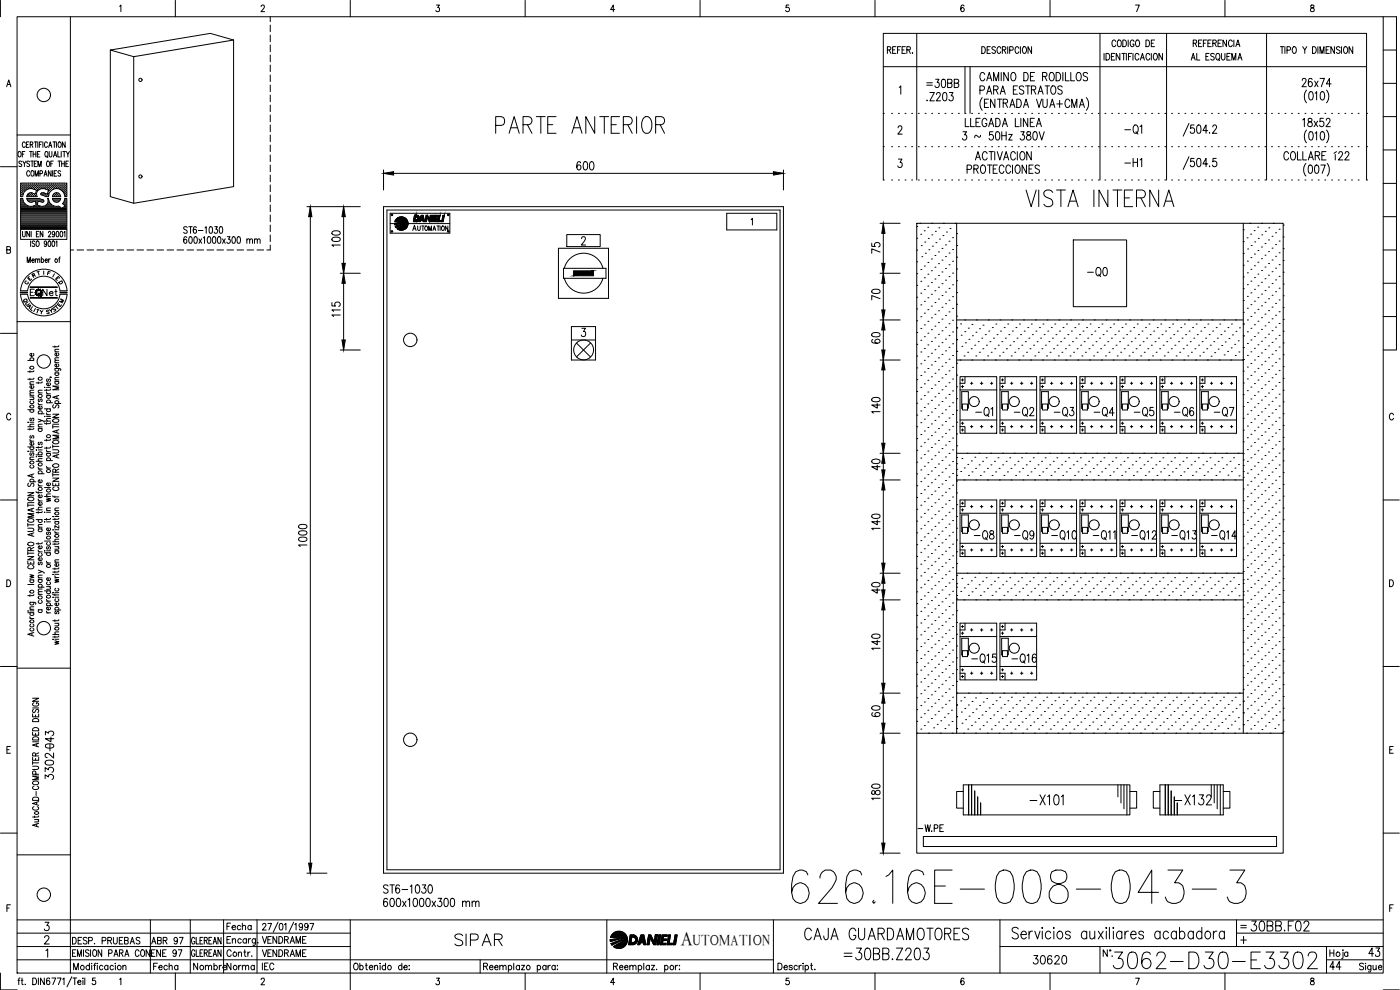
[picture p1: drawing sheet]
<svg xmlns="http://www.w3.org/2000/svg" width="420mm" height="297mm" viewBox="0 0 420 297" stroke-linecap="round" stroke-linejoin="round" font-family="sans-serif">
<defs><g id="words">
<text font-size="15.4" x="236.4" y="272.3">626.16E-008-043-3</text>
<g font-size="8.8">
<text x="147.5" y="41.3">PARTE ANTERIOR</text>
<text x="306.6" y="63.1">VISTA INTERNA</text>
<text x="333" y="291.7">3062-D30-E3302</text>
</g>
<g font-size="7.1">
<text x="135.5" y="285">SIPAR</text>
<text x="240.2" y="283.3">CAJA GUARDAMOTORES</text>
<text x="252.2" y="289.3">=30BB.Z203</text>
</g>
<g font-size="6.2">
<text x="336.2" y="41.6">-Q1</text>
<text x="325.3" y="84.3">-Q0</text>
<text x="291.7" y="126.3">-Q1</text>
<text x="303" y="126.3">-Q2</text>
<text x="315" y="126.3">-Q3</text>
<text x="327" y="126.3">-Q4</text>
<text x="339" y="126.3">-Q5</text>
<text x="351.4" y="126.3">-Q6</text>
<text x="363" y="126.3">-Q7</text>
<text x="291" y="163.3">-Q8</text>
<text x="303.4" y="163.3">-Q9</text>
<text x="314.3" y="163.3">-Q10</text>
<text x="338.3" y="163.3">-Q12</text>
<text x="350.3" y="163.3">-Q13</text>
<text x="362.3" y="163.3">-Q14</text>
<text x="290.3" y="200.4">-Q15</text>
<text x="302.3" y="200.4">-Q16</text>
<text x="308" y="242.7">-X101</text>
<text x="351.4" y="242.7">-X132</text>
<text x="374.3" y="280.5">30BB.F02</text>
</g>
<text font-size="5.9" x="204.3" y="283.5">A</text>
<g font-size="5.7">
<text x="276.9" y="27.5">=30BB</text>
<text x="389.5" y="27.2">26x74</text>
<text x="171.8" y="52.2">600</text>
<text x="336.2" y="51.2">-H1</text>
<text x="103" y="75.1" transform="rotate(-90 103 75.1)">100</text>
<text x="264.9" y="77.3" transform="rotate(-90 264.9 77.3)">75</text>
<text x="264.9" y="91.4" transform="rotate(-90 264.9 91.4)">70</text>
<text x="103" y="96.3" transform="rotate(-90 103 96.3)">115</text>
<text x="264.9" y="104.1" transform="rotate(-90 264.9 104.1)">60</text>
<text x="264.9" y="125.2" transform="rotate(-90 264.9 125.2)">140</text>
<text x="264.9" y="142.2" transform="rotate(-90 264.9 142.2)">40</text>
<text x="264.9" y="160.2" transform="rotate(-90 264.9 160.2)">140</text>
<text x="93.1" y="165.1" transform="rotate(-90 93.1 165.1)">1000</text>
<text x="264.9" y="179.2" transform="rotate(-90 264.9 179.2)">40</text>
<text x="264.9" y="196.1" transform="rotate(-90 264.9 196.1)">140</text>
<text x="264.9" y="216.3" transform="rotate(-90 264.9 216.3)">60</text>
<text x="16.9" y="225.8" transform="rotate(-90 16.9 225.8)">043</text>
<text x="16.9" y="234.9" transform="rotate(-90 16.9 234.9)">3302-</text>
<text x="264.9" y="241.3" transform="rotate(-90 264.9 241.3)">180</text>
<text x="113.9" y="269.2">ST6-1030</text>
<text x="309" y="290.3">30620</text>
<text x="397.9" y="292.1">44</text>
<text x="409.6" y="288.2">43</text>
</g>
<text font-size="5.3" x="274.1" y="250.8">-W.PE</text>
<g font-size="4.9">
<text x="11.6" y="90">Net</text>
<text x="67" y="280.1">Fecha</text>
<text x="44.4" y="284.3">ABR 97</text>
<text x="44.8" y="292.1">Fecha</text>
<text x="56.8" y="292.1">Nombre</text>
<text x="67" y="292.1">Norma</text>
<text x="77.6" y="292.1">IEC</text>
</g>
<text font-size="4.4" x="207.9" y="283.5">UTOMATION</text>
<g font-size="4">
<text x="6.3" y="86.4">C</text>
<text x="8.5" y="84.3">R</text>
<text x="15.5" y="85.4">E</text>
<text x="16.6" y="86.4">D</text>
<text x="6" y="92.1">Q</text>
<text x="6.3" y="92.8">U</text>
<text x="7.1" y="93.8">A</text>
<text x="13.4" y="94.9">Y</text>
<text x="14.5" y="94.5">S</text>
<text x="15.2" y="93.8">T</text>
<text x="16.6" y="92.1">M</text>
</g>
<text font-size="3.5" x="371.1" y="279.8">=</text>
</g></defs>
<!-- layer: DCA_A3E2|CART -->
<g fill="none" stroke="#000" stroke-width=".3">
<path d="M.1 .1v4.9M5.1 5h410v287h-410zM21.1 5v287M35.9 1.9l.4-.4v2M52.6 .1v4.9M78.4 2l.3-.5 .5 .1 .1 .7-1 1.2h1.1M105.1 .1v4.9M131 1.5h.9l-.5 .8a.61 .61 0 0 1 .5 .9 .61 .61 0 0 1-1.1-.1M157.6 .1v4.9M184.5 2.9h-1.2l.8-1.4v2M210.1 .1v4.9M236.8 1.5h-.8l-.1 .9a.63 .63 0 0 1 .9 0 .63 .63 0 0 1-.1 .9 .63 .63 0 0 1-.9-.2"/>
<path d="M262.6 .1v4.9M289.3 1.8l-.3-.3a1.12 1.12 0 0 0-.1 2 .57 .57 0 0 0 .5-.8 .57 .57 0 0 0-1-.1l-.1 .3M315.1 .1v4.9M340.8 1.5h1.1l-.8 2M367.6 .1v4.9M393.4 1.6v.6a.73 .73 0 0 1 .9 .4 .73 .73 0 0 1-.3 .9 .64 .64 0 0 1-.8-.6 .64 .64 0 0 1 .9-.6l.2-.3v-.4zM415.1 5h4v100h-4M415.1 15h4M2 26l.6-2 .7 2M2.2 25.3h.8M415.1 35h4M415.1 25h4"/>
<path d="M.1 50h5M5.1 40.5h16M5.6 45.5h.2a.86 .86 0 0 1 .6 .8 .86 .86 0 0 1-.6 .8 1.09 1.09 0 0 1-.2-1.6zM6.3 56.8h.1M6.3 56.2h.1M6.3 55.6h.1M6.3 57.5h.1M6.3 58.1h.1M6.3 58.7h.1M6.3 59.7h.4M6.5 57.1h.1M6.5 56.5h.1"/>
<path d="M6.5 55.9h.1M6.5 55.2h.1M6.5 57.8h.1M6.5 58.4h.1M6.5 48.6l-.3-.3-.5 .3 .1 .4 .7 .5-.3 .5-.5-.2M6.6 55.1v.2M6.6 55.8v.2M6.6 56.4v.2M6.6 57.1v.1M6.6 57.7v.2M6.6 58.3v.2M6.7 46.3h.5"/>
<path d="M6.8 59h-.6v-4.1h13.9v4.1h-.6M6.8 59.5h-.6v9.3h13.9v-9.3h-.6M6.8 56.8h.1M6.8 56.2h.1M6.8 55.6h.1M6.8 57.5h.1M6.8 58.1h.1M6.8 59.5a2.43 2.43 0 0 0 1.5 2.2M6.9 48.3l.4 .8 .5-.8M6.9 55.5v.2M6.9 56.1v.2M6.9 56.8v.1"/>
<path d="M6.9 57.4v.2M6.9 58v.2M7.1 57.1h.2M7.1 56.5h.2M7.1 55.9h.2M7.1 55.2h.2M7.2 55.1v.2M7.2 55.8v.2M7.2 56.4v.2M7.2 57.1v.1M7.3 49.1v.9M7.4 56.8h.2"/>
<path d="M7.4 56.2h.2M7.4 55.6h.2M7.5 45.5h-.8v1.6M7.5 55.5v.2M7.5 56.1v.2M7.5 56.8v.1M7.6 43l-.3-.4a.86 .86 0 0 0-.6 .8 .86 .86 0 0 0 .6 .8l.3-.4M7.7 56.5h.2M7.7 55.9h.2M7.7 55.2h.2M7.8 55.1v.2M7.8 55.8v.2"/>
<path d="M7.8 56.4v.2M7.9 43.4h.5M8 59h3.1M8 59.5h3.7M8 56.8h.1M8 56.2h.2M8 55.6h.2M8.1 59.5v.3M8.1 59.8l.7 .8M8.1 55.5v.2M8.1 56.1v.2M8.1 56.8h.1"/>
<path d="M8.1 58.7v.3M8.2 59.7h3.6M8.2 58.7h.1M8.4 56.5h.2M8.4 55.9h.2M8.4 55.2h.2M8.4 58.4h.2M8.5 55.1v.2M8.5 55.8v.2M8.5 56.4v.2M8.5 58.3v.2M8.7 42.6h-.8v1.6h.8"/>
<path d="M8.7 56.2h.1M8.7 55.6h.1M8.7 58.7h.1M8.7 58.1h.1M8.8 55.5v.2M8.8 56.1v.2M8.8 58.1v.1M8.8 58.7v.1M8.9 48.6l-.3-.3-.6 .3 .2 .4 .6 .3 .1 .5-.3 .2-.6-.2M8.9 51.6a.46 .46 0 0 0-.6-.4 .46 .46 0 0 0-.3 .6l.3 1 .3 .1 .3-.4M8.9 45.5h.8M9 56.5h.1"/>
<path d="M9 55.9h.1M9 55.2h.1M9 58.4h.1M9.1 43.4l.6-.1 .1-.6-.7-.1v1.6M9.1 55.1v.2M9.1 55.8v.2M9.1 56.4v.1M9.1 58.3v.2M9.2 48.3h.8M9.3 45.5v1.6M9.3 56.2h.2M9.3 55.6h.2"/>
<path d="M9.3 58.1h.2M9.3 58.7h.2M9.4 55.5v.2M9.4 56.1v.2M9.4 58v.2M9.4 58.7v.1M9.5 51.3l.1-.1a.86 .86 0 0 1 .6 .8 .86 .86 0 0 1-.6 .9 1.2 1.2 0 0 1-.1-1.6zM9.5 43.4l.4 .8M9.7 57.9h-.9l-.7 .8M9.7 48.3v1.7M9.7 56.5h.1M9.7 55.9h.1"/>
<path d="M9.7 55.2h.1M9.7 58.4h.1M9.7 55.1v.2M9.7 55.8v.2M9.7 56.4v.2M9.7 58.3v.2M9.9 46.3h.9M9.9 45.5v1.6M9.9 56.2h.2M9.9 55.6h.2M9.9 58.7h.2M10 56.8l1 .3-.4 1.1-1-.3"/>
<path d="M10 56.7a2.48 2.48 0 0 0-3.2 2.3M10 55.5v.2M10 56.1v.2M10 58.2h.1M10 58.7v.1M10.3 42.6h.8M10.3 49.1h.5M10.3 56.5h.1M10.3 55.9h.1M10.3 55.2h.1M10.3 58.4h.1M10.4 55.1v.2"/>
<path d="M10.4 55.8v.2M10.4 56.4v.2M10.4 58.3v.2M10.5 52.9v-1.7l.5 1.7 .5-1.7v1.7M10.6 56.8h.2M10.6 56.2h.2M10.6 55.6h.2M10.6 58.7h.2M10.7 55.5v.2M10.7 56.1v.2M10.7 56.8h.1M10.7 58.7v.1"/>
<path d="M10.7 42.6v1.6M10.7 58.1h.1M10.8 45.5v1.6M10.9 56.5h.1M10.9 55.9h.1M10.9 55.2h.1M11 55.1v.2M11 55.8v.2M11 56.4v.2M11 48.3h-.7v1.7h.7M11 57.1h.1M11.2 46.3h.5"/>
<path d="M11.2 56.8h.2M11.2 56.2h.2M11.2 55.6h.2M11.3 55.5v.2M11.3 56.1v.2M11.3 56.8v.1M11.3 42.6v1.6M11.4 50v-1.7l.5 1.7 .5-1.7v1.7M11.6 56.5h.1M11.6 55.9h.1M11.6 55.2h.1M11.6 55.1v.2"/>
<path d="M11.6 55.8v.2M11.6 56.4v.2M11.7 57a1.46 1.46 0 0 0-.5 2M11.7 59.5l.3 .1M11.8 43.4h.5M11.9 56.2h.1M11.9 55.6h.1M11.9 59.6l1.2 .4v.5l-.3 .1M11.9 55.5v.2M11.9 56.1v.2M12 45.5h-.8v1.6h.8M12 52.1l.7-.2v-.6l-.7-.1v1.7"/>
<path d="M12.2 56.5h.1M12.2 55.9h.1M12.2 55.2h.1M12.3 55.1v.2M12.3 55.8v.2M12.3 56.4v.2M12.3 58.4l1 .4M12.5 56.2h.2M12.5 55.6h.2M12.5 58.1h.2M12.6 42.6h-.8v1.6M12.6 55.5v.2"/>
<path d="M12.6 56.1v.2M12.6 58v.2M12.8 56.5h.2M12.8 55.9h.2M12.8 55.2h.2M12.8 58.4h.2M12.9 42.6v1.6M12.9 56.6l1.7 .5-.4 1.1-.9-.3M12.9 56.6l-1.2 .3M12.9 55.1v.2M12.9 55.8v.2M12.9 56.4v.1"/>
<path d="M12.9 58.3v.2M13.1 56.2h.2M13.1 55.6h.2M13.1 58.1h.2M13.2 52.9l.5-1.7 .4 1.7M13.2 55.5v.2M13.2 56.1v.2M13.2 58v.2M13.2 57.9l-.5-.1a.38 .38 0 0 0-.4 .2 .38 .38 0 0 0 .1 .4M13.3 58.8l.5 .2M13.4 52.3h.6M13.5 56.5h.1"/>
<path d="M13.5 55.9h.1M13.5 55.2h.1M13.5 58.4h.1M13.5 55.1v.2M13.5 55.8v.2M13.5 56.4v.2M13.5 58.3v.2M13.7 45.5h.1a.88 .88 0 0 1 .6 .8 .88 .88 0 0 1-.6 .8 1.09 1.09 0 0 1-.1-1.6zM13.8 59h.7M13.8 56.2h.1M13.8 55.6h.1M13.8 58.7h.1"/>
<path d="M13.8 55.5v.2M13.8 56.1v.2M13.8 58.7v.1M14 46.8l.4 .5M14.1 56.5h.1M14.1 55.9h.1M14.1 55.2h.1M14.1 58.4h.1M14.2 48.4l.1-.1a.86 .86 0 0 1 .6 .9 .86 .86 0 0 1-.6 .8 1.09 1.09 0 0 1-.1-1.6zM14.2 55.1v.2M14.2 55.8v.2M14.2 56.4v.2"/>
<path d="M14.2 58.3v.2M14.2 43l-.3-.4a.86 .86 0 0 0-.6 .8 .86 .86 0 0 0 .6 .8l.3-.4M14.2 59.5h.3M14.2 59.5a1.69 1.69 0 0 1-.3 1.9 1.69 1.69 0 0 1-1.9 .4M14.4 58.7h.1M14.4 56.8h.2M14.4 56.2h.2M14.4 55.6h.2M14.4 58.1h.2M14.5 55.5v.2M14.5 56.1v.2M14.5 56.8v.1"/>
<path d="M14.5 58v.2M14.5 57.5h.1M14.5 59.5l.2 .7M14.6 44.2l.5-1.6 .4 1.6M14.7 58.2a2.47 2.47 0 0 1 2.7-1.6 2.47 2.47 0 0 1 2.1 2.4M14.7 58.2l-.2 .8M14.7 57.1h.2M14.7 56.5h.2M14.7 55.9h.2M14.7 55.2h.2M14.7 57.8h.1M14.8 45.5v1.4l.3 .2 .4-.2 .1-1.4"/>
<path d="M14.8 43.7h.6M14.8 55.1v.2M14.8 55.8v.2M14.8 56.4v.2M14.8 57.1v.1M14.8 57.7h.1M15 56.8h.2M15 56.2h.2M15 55.6h.2M15.1 55.5v.2M15.1 56.1v.2M15.1 56.8v.1"/>
<path d="M15.2 49.1h.5M15.3 51.2v1.7l-.8-1.7v1.7M15.4 56.5h.1M15.4 55.9h.1M15.4 55.2h.1M15.5 55.1v.2M15.5 55.8v.2M15.5 56.4v.2M15.7 56.2h.1M15.7 55.6h.1M15.7 59.5h2.5M15.7 55.5v.2"/>
<path d="M15.7 56.1v.2M15.7 56.8h.1M15.8 59.5l.3 .8M15.8 51.2v1.7M15.8 59.7h2.3M15.9 42.6h.8M16 48.3h-.8v1.7M16 56.5h.1M16 55.9h.1M16 55.2h.1M16 47.1l.6-1.6 .4 1.6M16.1 55.1v.2"/>
<path d="M16.1 55.8v.2M16.1 56.4v.2M16.1 58.2l-.3 .8M16.1 58.4v.1M16.3 46.6h.5M16.3 52h.4M16.3 42.6v1.6M16.3 56.2h.2M16.3 55.6h.2M16.3 58.7h.2M16.4 55.5v.2M16.4 56.1v.2"/>
<path d="M16.4 58.1v.1M16.4 58.7v.1M16.4 58.1h.1M16.6 56.5h.2M16.6 55.9h.2M16.6 55.2h.2M16.6 58.4h.2M16.7 55.1v.2M16.7 55.8v.2M16.7 56.4v.1M16.7 58.3v.2M16.9 42.6v1.6"/>
<path d="M16.9 56.2h.2M16.9 55.6h.2M16.9 58.1h.2M16.9 58.7h.2M17 51.2h-.7v1.7h.7M17 55.5v.2M17 56.1v.2M17 58v.2M17 58.7v.1M17.3 56.5h.1M17.3 55.9h.1M17.3 55.2h.1"/>
<path d="M17.3 58.4h.1M17.4 45.5v1.6h.7M17.4 55.1v.2M17.4 55.8v.2M17.4 56.4v.1M17.4 58.3v.2M17.4 48.3h.8M17.4 57.9l.6 .5 .2 .6h-2.5M17.5 57.9h-.8l-.6 .3M17.6 56.2h.1M17.6 55.6h.1M17.6 58.7h.1"/>
<path d="M17.7 42.7l.1-.1a.86 .86 0 0 1 .6 .8 .86 .86 0 0 1-.6 .8 1.09 1.09 0 0 1-.1-1.5zM17.7 55.5v.2M17.7 56.1v.2M17.7 58.7v.1M17.8 48.3v1.7M17.9 56.5h.1M17.9 55.9h.1M17.9 55.2h.1M18 55.1v.2M18 55.8v.2M18 56.4v.2M18.2 51.5a.41 .41 0 0 0-.6-.2 .41 .41 0 0 0 0 .6l.5 .3a.42 .42 0 0 1-.1 .6 .42 .42 0 0 1-.6-.2"/>
<path d="M18.2 56.8h.2M18.2 56.2h.2M18.2 55.6h.2M18.2 59.5l-.2 .7-.6 .4M18.3 55.5v.2M18.3 56.1v.2M18.3 56.8v.1M18.4 45.5v1.6M18.5 49.1h.8M18.5 48.3v1.7M18.5 56.5h.2M18.5 55.9h.2"/>
<path d="M18.5 55.2h.2M18.6 57.1h.1M18.6 55.1v.2M18.6 55.8v.2M18.6 56.4v.2M18.8 45.5h.8M18.8 56.8h.2M18.8 56.2h.2M18.8 55.6h.2M18.9 57.4l.1 .1M18.9 55.5v.2M18.9 56.1v.2"/>
<path d="M18.9 56.8v.1M19.2 57.1h.1M19.2 56.5h.1M19.2 55.9h.1M19.2 55.2h.1M19.2 57.8h.1M19.3 45.5v1.6M19.3 55.1v.2M19.3 55.8v.2M19.3 56.4v.2M19.3 57.1v.1M19.3 57.7v.2"/>
<path d="M19.3 48.3v1.7M19.5 59.5l-.2 .8-.5 .8M19.5 56.8h.1M19.5 56.2h.1M19.5 55.6h.1M19.5 57.5h.1M19.5 58.1h.1M19.5 58.7h.1M19.6 42.6v1.6l-.9-1.6v1.6M19.6 55.5v.2M19.6 56.1v.2M19.6 56.8v.1"/>
<path d="M19.6 57.4v.2M19.6 58v.2M19.6 58.7v.1M19.6 59.7h.3M19.8 49.1h.4M19.8 57.1h.1M19.8 56.5h.1M19.8 55.9h.1M19.8 55.2h.1M19.8 57.8h.1M19.8 58.4h.1M19.9 45.5l.5 .8 .4-.8"/>
<path d="M19.9 55.1v.2M19.9 55.8v.2M19.9 56.4v.2M19.9 57.1v.1M19.9 57.7v.2M19.9 58.3v.2M20.4 46.3v.8M20.5 48.3h-.7v1.7h.7M415.1 55h4M415.1 45h4M2 75l1-.1 .1-.7-1.1-.2v2l1.1-.2 .1-.5-.4-.3M6.2 68.8v3h13.9v-3"/>
<path d="M6.3 64.5h13.6M6.3 64.1h13.6M6.3 63.8h13.6M6.3 63.5h13.6M6.3 63.2h13.6M6.3 62.9h13.6M6.3 62.6h12M6.3 62.2h11.7M6.3 61.9h2.3M6.3 61.6h1.6M6.3 61.3h1.2M6.3 60.9h.9"/>
<path d="M6.3 60.6h.7M6.3 60.3h.6M6.3 60h.5M6.3 64.8h13.6M6.3 65.1h13.6M6.3 65.4h13.6M6.3 65.7h13.6M6.3 66h13.6M6.3 66.4h13.6M6.3 66.7h13.6M6.3 67h13.6M6.3 67.3h13.6"/>
<path d="M6.3 67.6h13.6M6.3 67.9h13.6M6.3 68.3h13.6M6.3 68.6h13.6M6.8 69.4v1.5l.3 .2 .4-.2 .1-1.5M8.2 78.8v-1.7l.4 1.7 .5-1.7v1.7M8.3 60h4.5M8.3 61.7l1 .2 .7-.1M8.6 60.3h1.6M8.8 60.6h.9M8.9 69.4v1.7l-.9-1.7v1.7M9.2 72.3v1.6"/>
<path d="M9.4 69.4v1.7M9.6 78.1h.7l-.1-.3a.48 .48 0 0 0-.6 .4 .48 .48 0 0 0 .6 .5l.1-.2M9.6 60.6l1-.3 .2 1.2-.8 .3M10 61.9h2.1M10.5 72.5a.41 .41 0 0 0-.7-.2 .41 .41 0 0 0 .1 .7l.3 .2a.44 .44 0 0 1 .2 .6 .44 .44 0 0 1-.7 .1v-.2M10.6 78l.3-.3 .3 .1 .1 1M10.6 77.7v1.1M10.7 60.3h.6M10.8 60.6h.5M10.8 60.9h.4M10.9 61.6h.3M10.9 61.3h.2"/>
<path d="M10.9 70.2h.5M11 72.4l.2-.1a.82 .82 0 0 1 .6 .9 .82 .82 0 0 1-.8 .7l-.2-.6zM11.3 78l.3-.3 .3 .1v1M11.7 69.4h-.8v1.7h.8M11.8 60.3h1.3M12.4 60.6l-.9-.3-.3 1.2 .7 .3M12.4 77.9l.1-.1a.48 .48 0 0 1 .6 .4 .48 .48 0 0 1-.6 .5l-.1-.2M12.4 77.1v1.7M12.4 60.6l.5 .1M12.9 69.4v1.7l-.8-1.7v1.7M13.4 61.9h2.9M13.5 78.1h.7l-.1-.3a.47 .47 0 0 0-.6 .4 .47 .47 0 0 0 .6 .5l.1-.2"/>
<path d="M13.9 61.6h1.7M14 72.8l-.2 .5a.46 .46 0 0 1-.6-.5 .46 .46 0 0 1 .6-.4 .85 .85 0 0 1 .3 .9 .85 .85 0 0 1-.8 .6v-.2M14.2 61.3h1M14.4 60.9h.5M14.5 60.6h.2M14.5 69.8a.39 .39 0 0 1 .5-.4 .39 .39 0 0 1 .2 .6l-.7 1.1h.8M14.5 60.3h.1M14.6 72.4l.2-.1a.96 .96 0 0 1 0 1.6l-.4-.6zM14.6 77.7v1.1M14.7 60.3l.5 .8 .8 .6M15.1 77.7l-.5 .4M15.7 72.4l.3-.1a.96 .96 0 0 1 0 1.6h-.3l-.1-.6z"/>
<path d="M16 60h1.9M16 61.7l.7 .2a1.45 1.45 0 0 1 1.7 .6M16.1 60.3l.4 .3M16.3 60.3h1.4M16.4 70l-.1 .4a.46 .46 0 0 1-.6-.5 .46 .46 0 0 1 .6-.4 .85 .85 0 0 1 .2 .9 .85 .85 0 0 1-.8 .6v-.1M16.5 60.6h1M16.8 72.6l.3-.3v1.6M17 69.5l.2-.1a.96 .96 0 0 1 0 1.7l-.4-.7zM17.6 77.7h.4M18.1 77.1l-.3 .3v1.4M18.2 69.5l.2-.1a.96 .96 0 0 1 0 1.7l-.4-.7zM18.5 62.6h1.4"/>
<path d="M18.8 61.1l.7 .7M19 60.9h.9M19.1 62.2h.8M19.1 61.3h.8M19.2 69.8l.3-.4v1.7M19.2 60.6h.7M19.4 61.6h.5M19.4 60.3h.5M19.5 60h.4M19.5 61.9l-1.1 .6M19.6 61.9h.3M415.1 75h4"/>
<path d="M415.1 65h4M5.1 96.5h16M6.2 87.2a7 7 0 0 1 6.9-6.4 7 7 0 0 1 7 6.4M6.2 88.3a7 7 0 0 0 6.9 6.5 7 7 0 0 0 7-6.5M8.3 87.2a4.9 4.9 0 0 1 4.8-4.3 4.9 4.9 0 0 1 4.9 4.3M8.3 88.3a4.9 4.9 0 0 0 4.8 4.4 4.9 4.9 0 0 0 4.9-4.4M9.1 86.1h8.1v.2h-8.1M9.1 89.3h8.1v.1h-8.1zM9.1 86.2h8M9.1 89.4h8M10.3 86.8h-1.2v1.9M11.1 92.8l.6 .2"/>
<path d="M13.1 81.3v1M415.1 95h4M415.1 85h4M.1 100h5M8.3 108.1h1.9M9 111.2v.5M9 113.5v.5M9 119.1h1.2M9 118.6h1.2M9 115.3h1.2M9.2 108.1l-.1-.1a.53 .53 0 0 1 .5-.7 .53 .53 0 0 1 .5 .7l-.2 .1M9.8 119.1l.4 .4-.1 .3-1.1 .1"/>
<path d="M9.9 115.7l.2 .2a.52 .52 0 0 1-.6 .6 .52 .52 0 0 1-.4-.7l.4-.1v.8M9.9 106l.2 .2a.52 .52 0 0 1-.5 .7 .52 .52 0 0 1-.5-.8l.4-.1v.9M10.2 117.8l-1.1 .1-.1 .3 .3 .4M10.2 117.1l-1.1 .1-.1 .3 .3 .3M10.2 114.5l-1.1 .1-.1 .4 .3 .3M10.2 113.4l-.1 .3-1.8 .1M10.2 111.2l-.4 .3h-1.5M11.5 114.6v.5M11.5 117.9h1.2M11.7 119.7l-.2 .3 .1 .4h.3l.2-.6 .3-.1 .3 .3-.3 .5M12.7 117.1l-1.1 .1-.1 .3 .3 .4M12.7 114.5l-.1 .3-1.8 .1"/>
<path d="M13.3 116.2h.2zM14 117.6l.1 .4 .4 .2M14 116.8v.5M14 118.7h1.2M14 118.2h1.2M14 116.2h1.2M14.2 118.7l-.1 .1a.52 .52 0 0 0 .5 .7 .52 .52 0 0 0 .3-.8M14.2 113.7l-.2 .3 .1 .4h.3l.2-.6 .3-.1 .3 .3-.3 .5M14.9 114.9l.2 .1a.52 .52 0 0 1-.5 .7 .52 .52 0 0 1-.5-.7l.4-.1v.8M15.1 113.1l.4 .2M15.2 116.7l-.4 .4h-1.5M16.5 110.6h1.6l.1 .6"/>
<path d="M16.5 103.8v.5M16.5 114.5h1.2M16.5 114h1.2M16.5 111.9h1.2M16.5 108.8h1.2M16.5 105.6h1.2M16.7 114.5l-.1 .1a.52 .52 0 0 0 .5 .7 .52 .52 0 0 0 .3-.8M16.7 111.9l-.1 .1a.53 .53 0 0 0 .5 .7 .53 .53 0 0 0 .5-.7l-.2-.1M16.7 110.6a.55 .55 0 0 0 .3 .9 .55 .55 0 0 0 .7-.7l-.3-.2M17.1 118.9v.6M17.4 109.2l.2 .2a.52 .52 0 0 1-.5 .7 .52 .52 0 0 1-.5-.8l.4-.1v.9M17.4 105.9l.2 .2a.52 .52 0 0 1-.6 .7 .52 .52 0 0 1-.4-.8l.4-.1v.9"/>
<path d="M17.7 118.6l-1.9 .6 1.9 .5M17.7 115.9h-1.9l1.9 .5-1.9 .6h1.9M17.7 113.2l-1.1 .1-.1 .4 .3 .3M17.7 108.1h-1.1l-.1 .4 .3 .3M17.7 107.3l-1.1 .1-.1 .3 .3 .4M17.7 104.8h-1.1l-.1 .4 .3 .4M17.7 103.7l-.4 .3h-1.5M3.2 124.5a.63 .63 0 0 0-.7-.5 .63 .63 0 0 0-.5 .7v.6a.63 .63 0 0 0 .5 .7 .63 .63 0 0 0 .7-.5M8.3 135.4h.2zM8.3 126.7h.2zM8.3 128h1.9M8.3 134.1h1.9"/>
<path d="M8.3 122.9h1.9M9 131.8l.1 .4 .4 .2M9 128.5v.5M9 137.9h1.2M9 135.4h1.2M9 132.4h1.2M9 126.7h1.2M9.2 139.6a.55 .55 0 0 0 .3 1 .55 .55 0 0 0 .7-.7l-.3-.3M9.2 135.9l-.2 .2 .2 .5 .5-.7h.4l.1 .4-.3 .3M9.2 134.1l-.1 .1a.53 .53 0 0 0 .5 .7 .53 .53 0 0 0 .5-.7l-.2-.1M9.2 130.7l-.2 .3 .1 .4h.3l.3-.6 .2-.1 .3 .3-.3 .5M9.2 125.5l-.2 .2 .1 .4h.3l.3-.6h.2l.3 .2-.3 .5"/>
<path d="M9.2 122.9l-.1 .1a.53 .53 0 0 0 .5 .7 .53 .53 0 0 0 .5-.7l-.2-.1M9.2 120.3l-.1 .1a.53 .53 0 0 0 .5 .7 .53 .53 0 0 0 .5-.7l-.2-.1M9.9 132.8a.49 .49 0 0 1 0 .7 .49 .49 0 0 1-.7 0 .49 .49 0 0 1-.1-.7h.4v.8M10.2 137.1l-1.1 .1-.1 .4 .3 .3M10.2 128.5l-.4 .3h-1.5M10.2 127.3l-1.1 .1-.1 .3 .3 .3M10.8 137h.2zM10.8 135h.2zM10.8 138.4h1.9M10.8 136.5h1.9M11.5 125.8l1.2 .4-1.2 .4M11.5 120.9l.1 .3 .4 .2"/>
<path d="M11.5 134v.5M11.5 137h1.2M11.5 135h1.2M11.5 128.6h1.2M11.5 128.1h1.2M11.5 124.1h1.8M11.5 121.4h1.2M11.7 136.5a.51 .51 0 0 1 0-.8 .51 .51 0 0 1 .7 0 .51 .51 0 0 1 0 .8M11.7 132.7l-.2 .3 .2 .5 .4-.8h.5l.1 .5-.3 .3M11.7 128.6a.51 .51 0 0 0 0 .7 .51 .51 0 0 0 .7 0 .51 .51 0 0 0 0-.7M11.7 124.1a.51 .51 0 0 1 0-.7 .51 .51 0 0 1 .7 0 .51 .51 0 0 1 0 .7M12.4 121.9a.51 .51 0 0 1 0 .7 .51 .51 0 0 1-.7 0 .51 .51 0 0 1-.1-.7h.4v.9"/>
<path d="M12.7 137.6l-1.1 .1-.1 .4 .3 .3M12.7 133.9l-.4 .4h-1.5M12.7 127.3l-1.1 .1-.1 .3 .3 .4M12.7 126.2l.5 .2 .1 .3M13.3 125h.2zM13.3 126.4h1.9M13.3 122.7h1.9M14 139.9l.1 .3 .4 .2M14 135l.1 .3 .4 .2M14 123.9l.1 .3 .4 .2M14 126.8v.5M14 131.8v.5"/>
<path d="M14 134.1v.5M14 138.2h1.7M14 136h1.2M14 135.5h1.2M14 125h1.2M14 124.4h1.2M14 120.8h1.7M14.2 138.2l-.1-.1a.52 .52 0 0 1 .5-.8 .52 .52 0 0 1 .3 .9M14.2 136l-.1 .2a.52 .52 0 0 0 .5 .7 .52 .52 0 0 0 .3-.9M14.2 122.7a.49 .49 0 0 0 0 .7 .49 .49 0 0 0 .7 0 .49 .49 0 0 0 0-.7M14.2 120.8l-.1-.1a.52 .52 0 0 1 .5-.7 .52 .52 0 0 1 .3 .8M15.2 134.1l-.4 .3h-1.5"/>
<path d="M15.2 131.8l-.4 .3h-1.5M15.2 126.8l-.4 .3h-1.5M15.2 125.5l-1.1 .1-.1 .4 .3 .4M15.8 134.9h1.3l.6 .5-.3 .5h-1.6M15.8 124.3h1.9l-1.9 1h1.9M15.8 128h1.9M15.8 127.6v.9M15.8 133.5v.9M15.8 133.9h1.9M15.8 127.3h1.9M15.9 139.4a.9 .9 0 0 1 1.1-.3 .9 .9 0 0 1 .6 .9 .91 .91 0 0 1-1.1 .3 .91 .91 0 0 1-.6-.9zM15.9 132.4a.9 .9 0 0 1 1.1-.4 .9 .9 0 0 1 .6 .9 1.06 1.06 0 0 1-1.8-.4z"/>
<path d="M15.9 125.9a.9 .9 0 0 1 1.1-.3 .9 .9 0 0 1 .6 .9 .91 .91 0 0 1-1.1 .3 .91 .91 0 0 1-.6-.9zM16.1 121.4l-.3 .4 .3 .6 .5-.1 .3-.7a.49 .49 0 0 1 .7 .1 .49 .49 0 0 1-.2 .7M16.5 121.1h1.7M16.7 121.1l-.1-.2a.51 .51 0 0 1 .5-.7 .51 .51 0 0 1 .3 .9M17.1 129.1v.7M17.1 136.6v.6M17.7 136.3l-1.9 .6 1.9 .5M17.7 130.6h-1.9l1.9 .5-1.9 .6h1.9M17.7 128.9l-1.9 .6 1.9 .5M418.2 124.5a.63 .63 0 0 0-.7-.5 .63 .63 0 0 0-.5 .7v.6a.63 .63 0 0 0 .5 .7 .63 .63 0 0 0 .7-.5M.1 150h5M8.3 158.5h1.4l.5 .4-.1 .3-.4 .3h-1.4"/>
<path d="M8.3 147.8h1.9l-1.9 .9h1.9M8.3 151.1v.9M8.3 157v.9M8.3 157.5h1.9M8.3 151.6h1.9M8.3 150.8h1.9M8.4 155.9a.9 .9 0 0 1 1.1-.4 .9 .9 0 0 1 .6 .9 1.06 1.06 0 0 1-1.8-.4zM8.4 149.4a1.05 1.05 0 0 1 1.8 .4 1.02 1.02 0 0 1-1 .5 1.02 1.02 0 0 1-.9-.7zM8.6 145l-.3 .3 .3 .7 .5-.2 .3-.7 .5-.1 .3 .3-.3 .7M9 144.6h1.8M9.2 144.6l-.1-.2a.53 .53 0 0 1 .5-.7 .53 .53 0 0 1 .5 .7l-.2 .2M9.6 142.4v.7"/>
<path d="M9.6 152.6v.8M10.2 159.9l-1.9 .5 1.9 .5M10.2 154.1h-1.9l1.9 .5-1.9 .6h1.9M10.2 152.5l-1.9 .5 1.9 .6M10.2 142.2l-1.9 .5 1.9 .6M10.8 147.5l.4 .3h1.5M10.8 155.9h1.9M10.8 153h1.9M11.5 149.7l.1 .4 .4 .2M11.5 145.2l.1 .4 .4 .2M11.5 140.2l.1 .3 .4 .2M11.5 147.5v.5"/>
<path d="M11.5 153.5v.5M11.5 158.7h1.2M11.5 158.2h1.2M11.5 150.3h1.2M11.5 145.8h1.2M11.5 142.1h1.8M11.5 140.7h1.2M11.7 158.7a.49 .49 0 0 0 0 .7 .49 .49 0 0 0 .7 0 .49 .49 0 0 0 0-.7M11.7 155.9a.51 .51 0 0 0 0 .7 .51 .51 0 0 0 .7 0 .51 .51 0 0 0 0-.7M11.7 142.1a.51 .51 0 0 1 0-.7 .51 .51 0 0 1 .7 0 .51 .51 0 0 1 0 .7M12.4 150.7a.5 .5 0 0 1 .1 .8 .5 .5 0 0 1-.8 0 .5 .5 0 0 1 .1-.8h.2v.9M12.4 148.5a.51 .51 0 0 1 0 .7 .51 .51 0 0 1-.7 0 .51 .51 0 0 1-.1-.7h.4v.8"/>
<path d="M12.4 144a.5 .5 0 0 1 .1 .7 .5 .5 0 0 1-.8 0 .5 .5 0 0 1 .1-.7h.2v.9M12.7 157.4h-1.1l-.1 .4 .3 .4M12.7 153.4l-.1 .3-1.8 .1M12.7 152.2l-1.1 .1-.1 .3 .3 .4M13.3 156.6h.2zM13.3 153.7h.2zM13.3 149h1.9M13.3 146.3h1.9M14 149.4l1.2 .3-1.2 .3 1.2 .2-1.2 .3M14 156.6h1.2M14 155.6v.5M14 153.7h1.2"/>
<path d="M14 153.2h1.2M14 140.4h1.2M14.2 159.7l-.2 .2 .2 .5 .4-.7h.5l.1 .4-.3 .3M14.9 158.4l.2 .1a.53 .53 0 0 1-.6 .8 .53 .53 0 0 1-.4-.9h.4v.8M14.9 144.9l.2 .1a.52 .52 0 0 1-.5 .8 .52 .52 0 0 1-.5-.8l.4-.1v.8M15.2 155.5l-.4 .4h-1.5M15.2 152.4l-1.1 .1-.1 .4 .3 .3M15.2 148.2l-1.1 .1-.1 .3 .3 .4M15.8 158.9h.2zM15.8 155h.2zM15.8 148.7l.1 .3 1.8 .1M15.8 144.9v.8h1.9v-.8"/>
<path d="M15.8 143.5h1.9l-1.9 .9h1.9M15.8 142.4h1.9M15.8 142v.9M16.3 146.1a.55 .55 0 0 0-.5 .7 .55 .55 0 0 0 .8 .4h.4a.54 .54 0 0 0 .6-.4 .54 .54 0 0 0-.4-.7M16.5 159.4l.1 .3 .4 .2M16.5 153.2h1.2M16.5 148.8v.5M16.5 155.5v.5M16.5 159.9h1.2M16.5 158.9h1.2M16.5 156.5h1.2M16.5 155h1.2"/>
<path d="M16.7 156.5l-.1 .1a.53 .53 0 0 0 .5 .7 .53 .53 0 0 0 .5-.7l-.2-.1M16.7 141.7l-.1-.8-.6-.1-.2 .9h1.9M16.7 145.2v.5M17.7 157.7v.8l-1.2-.8v.8M17.7 155.5l-.4 .3h-1.5M17.7 152.4l-1.1 .1-.1 .4 .3 .3M17.7 140.7l-1 .5M415.1 150h4.8M2 174a1.03 1.03 0 0 1 1.2 1 1.03 1.03 0 0 1-1.2 1zM8.3 168.3v.9h1.9v-.9M8.3 167h1.9l-1.9 1h1.9M8.3 175.4h1.9"/>
<path d="M8.3 166h1.9M8.3 165.5v.9M8.4 162.9a1.05 1.05 0 0 1 1.8 .5 1.02 1.02 0 0 1-1 .4 1.02 1.02 0 0 1-.9-.7zM8.8 169.7a.53 .53 0 0 0-.5 .6 .53 .53 0 0 0 .8 .4h.4a.53 .53 0 0 0 .7-.4 .53 .53 0 0 0-.5-.6M9 172.4l1.2 .3-1.2 .3 1.2 .2-1.2 .3M9 178.4v.5M9 174h1.2M9.2 174l-.1 .1a.52 .52 0 0 0 .5 .7 .52 .52 0 0 0 .3-.8M9.2 165.2l-.1-.8h-.7l-.1 .8h1.9M9.2 168.7v.5M9.6 160v.8M10.2 178.4l-.4 .3h-1.5"/>
<path d="M10.2 164.2l-1 .5M11.5 171.1l1.2 .4-1.2 .4M11.5 165l.1 .4 .4 .2M11.5 178.3h1.2M11.5 176.2h1.8M11.5 173.9h1.2M11.5 173.4h1.2M11.5 165.6h1.2M11.5 162.8v.6M11.7 176.2a.51 .51 0 0 1 0-.8 .51 .51 0 0 1 .7 0 .51 .51 0 0 1 0 .8M11.7 173.9a.51 .51 0 0 0 0 .7 .51 .51 0 0 0 .7 0 .51 .51 0 0 0 0-.7M11.7 168.6l-.2 .3 .1 .5h.3l.2-.7 .3-.1 .3 .3-.3 .5"/>
<path d="M11.7 166a.51 .51 0 0 0 0 .8 .51 .51 0 0 0 .7 0 .51 .51 0 0 0 0-.8M12.4 167.3a.5 .5 0 0 1 .1 .8 .5 .5 0 0 1-.8 0 .5 .5 0 0 1 .1-.8h.2v.9M12.4 163.8a.5 .5 0 0 1 .1 .7 .5 .5 0 0 1-.8 0 .5 .5 0 0 1 .1-.7h.2v.9M12.7 177.5l-1.1 .1-.1 .4 .3 .3M12.7 176.7l-1.1 .1-.1 .4 .3 .3M12.7 172.6l-1.1 .1-.1 .3 .3 .4M12.7 171.5l.6 .3v.2M12.7 162.8l-.4 .3h-1.5M13.3 165.3h.2zM13.3 177.3h1.9M13.3 165.8h1.9M13.3 162.3h1.9"/>
<path d="M14 179.8l.1 .4 .4 .2M14 168.4l.1 .3 .4 .2M14 176h1.2M14 168.9h1.2M14 165.3h1.2M14.2 177.3a.49 .49 0 0 0 0 .7 .49 .49 0 0 0 .7 0 .49 .49 0 0 0 0-.7M14.2 174.6a.49 .49 0 0 0 0 .7 .49 .49 0 0 0 .7 0 .49 .49 0 0 0 0-.7M14.2 165.8l-.1 .2a.52 .52 0 0 0 .5 .7 .52 .52 0 0 0 .3-.9M14.2 164l-.2 .3 .2 .5 .4-.7h.5l.1 .4-.3 .3M14.2 162.8l-.1 .1a.52 .52 0 0 0 .5 .7 .52 .52 0 0 0 .3-.8M14.8 176l.4 .4-.1 .3-1.1 .1M14.9 173.3a.5 .5 0 0 1 0 .7 .5 .5 0 0 1-.6 .1 .5 .5 0 0 1-.2-.7l.4-.1v.9"/>
<path d="M15.8 179.2h.2zM15.8 178.2l.4 .3h1.5M15.8 172.3h.2zM15.8 162.5h1.9M15.9 177.9h.1M16.5 173.7l1.2 .3-1.2 .3 1.2 .2-1.2 .3M16.5 172.7l.1 .4 .4 .2M16.5 165.3h1.2M16.5 163v.5M16.5 170.4v.5M16.5 171.4v.5M16.5 178.2v.5"/>
<path d="M16.5 179.2h1.2M16.5 177.8h1.2M16.5 173.3h1.2M16.5 172.3h1.2M16.5 168.7h1.2M16.5 164h1.2M16.7 179.6l-.1 .2a.51 .51 0 0 0 .5 .7 .51 .51 0 0 0 .3-.9M16.7 176.5l-.1 .1a.53 .53 0 0 0 .5 .7 .53 .53 0 0 0 .5-.7l-.2-.1M16.7 165.3l-.1 .1a.51 .51 0 0 0 .5 .7 .51 .51 0 0 0 .3-.8M17.3 164l.4 .4-.1 .3-1.1 .1M17.4 169.1l.2 .1a.51 .51 0 0 1-.5 .7 .51 .51 0 0 1-.5-.7l.4-.1v.8M17.7 171.3l-.4 .3h-1.5"/>
<path d="M17.7 170.3l-.1 .3-1.8 .1M17.7 168h-1.1l-.1 .3 .3 .4M17.7 162.9l-.1 .3-1.8 .1M17.7 161.8h-1.1l-.1 .4 .3 .3M417 174a1.03 1.03 0 0 1 1.2 1 1.03 1.03 0 0 1-1.2 1zM.1 200h5M8.3 183.3h.2zM8.3 183.8h1.9M9 185l.1 .4 .4 .2M9 180.7l1.6 .1 .1 .5M9 185.6h1.2M9 183.3h1.2"/>
<path d="M9 182.8h1.2M9.2 188.5l-.1 .2a.53 .53 0 0 0 .5 .6 .53 .53 0 0 0 .5-.6l-.2-.2M9.2 187.3l-.1 .1a.51 .51 0 0 0 .5 .7 .51 .51 0 0 0 .3-.8M9.2 183.8l-.1 .2a.51 .51 0 0 0 .5 .7 .51 .51 0 0 0 .3-.9M9.2 180.7a.55 .55 0 0 0 .3 .9 .55 .55 0 0 0 .7-.6l-.3-.3M9.6 190v.7M10.2 189.8l-1.9 .5 1.9 .6M10.2 182.1h-1.1l-.1 .4 .3 .3M11.5 183h1.2M11.7 183a.49 .49 0 0 0 0 .7 .49 .49 0 0 0 .7 0 .49 .49 0 0 0 0-.7M11.7 180.2a.51 .51 0 0 0 0 .7 .51 .51 0 0 0 .7 0 .51 .51 0 0 0 0-.7M14 183.3l.1 .4 .4 .2"/>
<path d="M14 183.9h1.2M14 181.7h1.7M14 180.4h1.2M14.2 181.7l-.1-.1a.52 .52 0 0 1 .5-.7 .52 .52 0 0 1 .3 .8M14.9 182.1l.2 .2a.52 .52 0 0 1-.5 .7 .52 .52 0 0 1-.5-.8l.4-.1v.9M15.8 191.8h.2zM15.8 190.4h1.9M16.5 192.3l1.2 .3-1.2 .2 1.2 .3-1.2 .3M16.5 191.8h1.2M16.5 186v.5M16.5 190.8v.5M16.5 187h1.2"/>
<path d="M16.5 183h1.7M16.7 183.5l-.2 .2 .1 .4h.3l.2-.6h.3l.3 .2-.3 .5M16.7 183l-.1-.1a.52 .52 0 0 1 .5-.7 .52 .52 0 0 1 .3 .8M17.3 187l.4 .4-.1 .3-1.1 .1M17.4 180.9l.2 .1a.52 .52 0 0 1-.6 .7 .52 .52 0 0 1-.4-.7l.4-.1v.8M17.7 190.8l-.4 .3h-1.5M17.7 189.6l-1.1 .1-.1 .3 .3 .4M17.7 185.9l-.4 .4h-1.5M415.1 200h4.8M5.1 200.5h16M2.1 224.9h.7M3.1 224h-1v2h1"/>
<path d="M417.1 224.9h.6M418.1 224h-1v2h1M.1 250h5M5.1 256.5h16M415.1 250h4.8M2.1 272.4h.7M3.1 271.5h-1v2M5.1 276h410M5.1 280h100M45.1 276v16M57.1 276v16M67.1 276v16"/>
<path d="M77.1 276v16M105.1 276v21M182.1 276v16M184.2 279.9h3M184.4 279.7h2.6M184.7 279.6h2M185.1 279.5h1.3M232.1 276v16M300.1 276v16M371.1 280h44M371.1 276v8M417.1 272.4h.6"/>
<path d="M418.1 271.5h-1v2M.1 292v5h5M5.1 284h100M5.1 288h227M5.4 294.1h.5M6 293.4l-.3 .1-.1 1.9M6.3 294.1h.6M6.6 293.4v1.9l.4 .1M7.5 295.3h.1M9.8 293.4a1.01 1.01 0 0 1 1.2 1 1.01 1.01 0 0 1-1.2 1zM11.5 293.4v2M13.3 293.4v2l-1.2-2v2"/>
<path d="M14.9 293.7v-.2l-.5-.1a1.15 1.15 0 0 0 .1 2 .57 .57 0 0 0 .5-.8 .57 .57 0 0 0-1-.1v.3M15.6 293.4h1.1l-.8 2M17.2 293.4h1.1l-.8 2M18.8 293.8l.4-.4v2M21.5 293.1l-1.4 3M21.9 293.4h1.1M22.4 293.4v2M23.3 294.7h1v-.2a.53 .53 0 0 0-.7-.3 .53 .53 0 0 0-.3 .7l.4 .5 .6-.2M24.9 293.4v.3zM24.9 294.1v1.3M25.4 293.4v2M28.6 293.4h-.8l-.1 .9a.61 .61 0 0 1 .9 0 .61 .61 0 0 1-.1 .9 .61 .61 0 0 1-.9-.2"/>
<path d="M35.9 293.9l.4-.4v2M52.6 292v5M78.4 293.9l.3-.4 .6 .2v.5l-1 1.3h1.1M131 293.5h.9l-.5 .7a.6 .6 0 0 1 .5 1 .6 .6 0 0 1-1.1-.1M144.1 288v4M157.6 292v5M183.1 281.9l3-.4 .2 .2-3.1 .8M183.1 282h1.9M183.1 282.4h.3M183.1 282.3h.8M183.1 282.2h1.3M183.1 281.9l.1 .6"/>
<path d="M183.2 281.9h2.2M183.3 281.1h4.8M183.3 281h4.8M183.3 283.1h1.4M183.4 283.1l3.2-1.2 .1 .2-3.1 1.5zM183.4 280.8h4.6M183.4 283.2h1M183.5 280.7h4.5M183.5 283.4h.6M183.6 280.5h4.3M183.6 283.5h.2M183.6 280.4h4.2"/>
<path d="M183.7 283h1.3M183.8 280.3h3.9M183.9 280.1h3.6M184 280h3.4M184.1 282.9h1.1M184.1 284h3.2M184.2 281.8h1.7M184.2 283.9h3.3M184.3 284.2h2.8M184.4 282.7h1.1M184.4 283.8h3.2M184.5 294.8h-1.2l.8-1.3v2"/>
<path d="M184.6 284.3h2.3M184.7 283.7h3M184.8 282.6h1M184.9 283.5h2.9M184.9 284.5h1.6M185.2 282.4h.9M185.2 283.4h2.7M185.2 281.6h1.1M185.4 283.2h2.6M185.5 282.3h.9M185.6 283.1h2.4M185.9 283h2.2"/>
<path d="M185.9 282.2h.7M186.1 281.4h.7M186.1 282.9h2.1M186.3 282h.3M186.4 282.7h1.8M186.4 281.7l1.1-.2-.9 .4zM186.5 281.8h.4M186.6 282.6h1.7M186.6 281.6h.6M186.8 282.4h1.5M186.9 282.2h1.4M187 282.3h1.3"/>
<path d="M187 282h1.3M187.1 281.4h.3M187.1 281.5h.3M187.3 281.9h1M187.6 281.8h.7M187.8 281.5h.5M187.9 281.6h.4M187.9 281.2h-4.7a2.58 2.58 0 0 1 2.5-1.8 2.58 2.58 0 0 1 2.5 1.8l-2.1 .3-.2-.3h-2.7M188.1 281.4h.1M188.2 281.3l-1.4 .8 .2 .2-2.9 1.7M188.3 281.3a2.6 2.6 0 0 1-1.2 2.9 2.6 2.6 0 0 1-3-.2M188.7 283.2h2"/>
<path d="M188.7 283.4h1.7M188.7 283h2.3M188.7 283.1h2.1M188.8 282.7h.6M188.8 282.9h2.3M188.8 282.6h.6M188.8 282.4h.6M188.8 282.3h.6M188.8 282.2h.6M188.9 282h.6M188.9 281.9h.6M188.9 281.8h.6"/>
<path d="M188.9 281.6h.6M189 281.5h.6M189 281.2h1.1M189 281.4h.6M189.1 281.1h2M189.1 281h1.9M189.1 280.8h1.7M189.1 280.7h1.5M189.1 280.5a1.67 1.67 0 0 1 2.2 1v.9l-.4 .6-.8 .5h-1.5zM189.1 280.5h1.2M189.6 281.2l-.2 1.6h.7M190.3 282.7h.9"/>
<path d="M190.5 281.4h.7M190.5 282.6h.7M190.6 281.5h.7M190.6 282.4h.7M190.7 281.6h.6M190.7 282.3h.6M190.8 282.2h.5M190.8 282h.5M190.8 281.9h.5M190.8 281.8h.5M191.1 281.2h-.9a.78 .78 0 0 1 .6 .7 .78 .78 0 0 1-.6 .8M191.4 283.4h.6"/>
<path d="M191.4 283.2h.7M191.5 283.1h.6M191.5 283h.7M191.6 282.9h2.1M191.6 282.7h2.1M191.7 282.6h2M191.7 282.4h1.9M191.8 282.3h.6M191.8 282.2h.6M191.9 282h.5M191.9 281.9h.6M191.9 281.8h.7"/>
<path d="M192 281.6h.6M192 281.5h.7M192.1 281.4h.6M192.1 281.2h1.3M192.2 281.1h1.1M192.2 281h1.1M192.2 280.8h1.1M192.3 280.7h1M192.4 280.5h.8l.6 3h-.6l-.1-.6h-.9l-.2 .6h-.6zM192.4 280.5h.9M192.7 281.2l.3 1.1h-.6zM192.8 281.4h.6"/>
<path d="M192.8 281.6h.7M192.8 281.5h.6M192.9 281.8h.6M192.9 282h.6M192.9 281.9h.6M193 282.2h.6M193 282.3h.6M193.1 283h.7M193.2 283.1h.6M193.2 283.2h.6M193.2 283.4h.6M194.2 283.4h.6"/>
<path d="M194.2 283.2h.7M194.3 283h.6M194.3 283.1h.6M194.3 282.7h.6M194.3 282.9h.6M194.4 282.6h.5M194.4 282.4h.6M194.4 282.3h.6M194.4 282.2h.6M194.4 282h.6M194.4 281.9h.7M194.5 281.8h.6"/>
<path d="M194.5 281.6h.6M194.5 281.5h.7M194.5 281.4h1.2M194.6 281.2h1.1M194.6 281.1h1M194.6 281h.9M194.6 280.8h.9M194.6 280.7h.8M194.7 280.5l-.5 3M194.7 280.5h.6M195.2 281.5h.6M195.3 281.6h.5"/>
<path d="M195.4 281.8h.5M195.4 281.9h.6M195.5 282h.5M195.6 282.2h.5M195.6 282.3h.6M195.7 282.4h.5M195.7 282.6h1.2M195.8 282.7h1.1M195.9 282.9h1M196 283h.9M196 283.1h.8M196.1 283.2h.7"/>
<path d="M196.1 283.4h.7M196.3 282.4h.7M196.4 282.3h.6M196.4 282.2h.6M196.4 282h.6M196.4 281.9h.7M196.5 281.8h.6M196.5 281.6h.6M196.5 281.5h.6M196.5 281.4h.6M196.6 281.2h.5M196.6 281.1h.6"/>
<path d="M196.6 281h.6M196.6 280.8h.6M196.6 280.7h.7M196.6 280.5h.7M196.7 280.5l-.4 2.1-1-2.1h-.6l-.5 3h.6l.4-2.2 1 2.2h.6l.5-3h-.6h.6M197.2 283.4h.6M197.2 283.1h.7M197.2 283.2h.6M197.3 282.9h.6M197.3 283h.6M197.3 282.7h.6M197.3 282.6h.7"/>
<path d="M197.4 282.4h.6M197.4 282.3h.6M197.4 282.2h.6M197.4 282h.6M197.4 281.9h.7M197.5 281.8h.6M197.5 281.6h.6M197.5 281.5h.6M197.5 281.4h.7M197.6 281.2h.6M197.6 281.1h.6M197.6 281h.6"/>
<path d="M197.6 280.8h.6M197.7 280.5h.6l-.5 3h-.6zM197.7 280.7h.5M197.7 280.5h.6M198.2 283.2h1.7M198.2 283.4h1.6M198.2 283.1h1.7M198.3 282.9h.5M198.3 283h.5M198.3 282.7h.6M198.3 282.6h.6M198.4 282.4h.5"/>
<path d="M198.4 282.3h.5M198.4 282.2h1.6M198.4 282h1.6M198.5 281.9h1.6M198.5 281.8h1.6M198.5 281.6h.6M198.5 281.5h.6M198.5 281.2h.6M198.5 281.4h.6M198.6 281.1h.5M198.6 281h1.6M198.6 280.8h1.6"/>
<path d="M198.7 280.5h1.6l-.1 .5h-1l-.1 .8h1l-.1 .4h-1l-.2 .8h1.1l-.1 .5h-1.6zM198.7 280.7h1.6M198.7 280.5h1.6M200.2 283.2h1.6M200.2 283.4h1.6M200.2 283h.6M200.2 283.1h1.6M200.3 282.9h.5M200.3 282.7h.6M200.3 282.6h.6M200.4 282.4h.5M200.4 282.3h.5"/>
<path d="M200.4 282.2h.6M200.4 282h.6M200.4 281.9h.6M200.4 281.8h.6M200.5 281.6h.5M200.5 281.5h.5M200.5 281.2h.6M200.5 281.4h.6M200.6 281.1h.5M200.6 281h.6M200.6 280.8h.6M200.6 280.7h.6"/>
<path d="M200.7 280.5h.5l-.4 2.5h1.1l-.1 .5h-1.6zM200.7 280.5h.5M202.1 283.2h.7M202.1 283.4h.6M202.2 283h.6M202.2 283.1h.6M202.2 282.7h.7M202.2 282.9h.6M202.3 282.6h.6M202.3 282.4h.6M202.3 282.3h.6M202.3 282.2h.6"/>
<path d="M202.4 282h.6M202.4 281.9h.6M202.4 281.8h.6M202.4 281.6h.6M202.4 281.5h.7M202.5 281.2h.6M202.5 281.4h.6M202.5 281.1h.6M202.5 281h.7M202.6 280.8h.6M202.6 280.7h.6M202.6 280.5h.6l-.5 3h-.6z"/>
<path d="M202.6 280.5h.6M210.1 292v5M236.8 293.5h-.8l-.1 .8a.63 .63 0 0 1 .9 .1 .63 .63 0 0 1-.1 .9 .63 .63 0 0 1-.9-.2M262.6 292v5M289.3 293.8l-.3-.3a1.12 1.12 0 0 0-.1 2 .56 .56 0 0 0 .5-.6 .56 .56 0 0 0-.4-.5 .56 .56 0 0 0-.7 .4M300.1 284h115M315.1 292v5M340.8 293.5h1.1l-.8 2M367.6 292v5M393.4 293.6v.6a.73 .73 0 0 1 .9 .4 .73 .73 0 0 1-.3 .9 .64 .64 0 0 1-.8-.7 .64 .64 0 0 1 .9-.6l.2-.3v-.3zM398.1 288h17M415.1 297h4.8"/>
<circle cx="13.1" cy="28.5" r="2.01"/>
<circle cx="16.9" cy="78.1" r=".49"/>
<circle cx="9.5" cy="110.3" r=".55"/>
<circle cx="12" cy="118.8" r=".56"/>
<circle cx="12" cy="113.6" r=".56"/>
<circle cx="13.1" cy="108.5" r="2.01"/>
<circle cx="9.5" cy="138.8" r=".54"/>
<circle cx="9.5" cy="122" r=".55"/>
<circle cx="12" cy="139.3" r=".56"/>
<circle cx="14.5" cy="130.9" r=".55"/>
<circle cx="12" cy="146.7" r=".56"/>
<circle cx="14.5" cy="141.3" r=".55"/>
<circle cx="14.5" cy="147.2" r=".55"/>
<circle cx="17" cy="154.1" r=".54"/>
<circle cx="17" cy="150.1" r=".55"/>
<circle cx="9.5" cy="177.5" r=".55"/>
<circle cx="12" cy="179.2" r=".56"/>
<circle cx="14.5" cy="179" r=".55"/>
<circle cx="14.5" cy="161.3" r=".55"/>
<circle cx="14.5" cy="169.8" r=".56"/>
<circle cx="17" cy="160.8" r=".55"/>
<circle cx="9.5" cy="186.4" r=".55"/>
<circle cx="13.1" cy="188.5" r="2.01"/>
<circle cx="17" cy="188.6" r=".55"/>
<circle cx="13.1" cy="268.4" r="2.01"/>
</g>
<!-- layer: DCA_A3E2|CART-ES -->
<g fill="none" stroke="#000" stroke-width=".3">
<path d="M22.1 291v-2l.7 2 .7-2v2M26.8 289.9a.6 .6 0 0 0-.8 0 .6 .6 0 0 0 0 .8 .6 .6 0 0 0 .8 0M26.8 289v2M27.4 289.1h.2zM27.5 289.6v1.4M28.1 289.6h.6M28.8 289l-.4 .1v.3v1.6M29.2 289v.2zM29.2 289.6v1.4M30.9 289.9a.58 .58 0 0 0-.9 0 .58 .58 0 0 0 0 .8 .58 .58 0 0 0 .9 0M32.4 289.9a.58 .58 0 0 0-.9 0 .58 .58 0 0 0 0 .8 .58 .58 0 0 0 .9 0M32.4 289.6v1.4"/>
<path d="M34 289.9a.58 .58 0 0 0-.8 0 .58 .58 0 0 0 0 .8 .58 .58 0 0 0 .8 0M34.6 289v.2zM34.6 289.6v1.4M36.9 290l.4-.4 .4 .2 .1 1.2M36.9 289.6v1.4M68.1 281.9h.7M69.2 281h-1.1v2h1.1M69.4 285.4a.65 .65 0 0 0-.8-.4 .65 .65 0 0 0-.5 .7v.5a.65 .65 0 0 0 .5 .8 .65 .65 0 0 0 .8-.5M69.7 282l.5-.4 .4 .2 .1 1.2M69.7 281.6v1.4M71.5 286l.5-.3h.4l.1 1.3M71.5 285.7v1.3"/>
<path d="M72.4 281.9a.58 .58 0 0 0-.9 0 .58 .58 0 0 0 0 .8 .58 .58 0 0 0 .9 0M73.2 285.7h.6M73.4 285v1.6l.1 .3 .4 .1M74 281.9a.6 .6 0 0 0-.9 0 .6 .6 0 0 0 0 .8 .6 .6 0 0 0 .9 0M74 281.6v1.4M74.4 285.7v1.3M74.5 281.6v1.4M75.1 285.7h-.5l-.2 .5M75.2 281.6l-.4 .2-.3 .4M76.7 281.6l-.1 1.8-.3 .3-.4-.2M76.7 281.9a.58 .58 0 0 0-.9 0 .58 .58 0 0 0 0 .8 .58 .58 0 0 0 .9 0M77.4 282.8l.1 .1"/>
<path d="M106.3 289.2l.3-.2a1 1 0 0 1 .9 1 1 1 0 0 1-.9 1l-.5-.8zM108 289.9a.58 .58 0 0 1 .8 0 .58 .58 0 0 1 0 .8 .58 .58 0 0 1-.8 0M108 289v2M109.6 289.6h.6M109.9 289v1.6l.1 .3 .3 .1M110.8 290.2h1v-.4a.58 .58 0 0 0-.8 .1 .58 .58 0 0 0 0 .9 .58 .58 0 0 0 .8-.1M112.4 290l.4-.4 .4 .2 .1 1.2M112.4 289.6v1.4M114.1 289v.2zM114.1 289.6v1.4M115.7 289.9a.58 .58 0 0 0-.8 0 .58 .58 0 0 0 0 .8 .58 .58 0 0 0 .8 0M115.7 289v2"/>
<path d="M120.6 289.9a.58 .58 0 0 0-.8 0 .58 .58 0 0 0 0 .8 .58 .58 0 0 0 .8 0M120.6 289v2M121.2 290.2h1l-.1-.4a.58 .58 0 0 0-.8 .1 .58 .58 0 0 0 .1 .9 .58 .58 0 0 0 .8-.1M122.8 289.6v.2zM122.8 290.8v.2zM145.1 289.9l1-.1 .1-.6-1.1-.2v2M145.7 289.9l.6 1.1M146.9 290.2h1.1l-.1-.4a.6 .6 0 0 0-.9 .1 .6 .6 0 0 0 .1 .9 .6 .6 0 0 0 .9-.1M148.5 290.2h1l-.1-.4a.58 .58 0 0 0-.8 .1 .58 .58 0 0 0 .1 .9 .58 .58 0 0 0 .8-.1M150 290l.4-.4 .5 .2 .1 1.2M150 289.6v1.4M151 290l.4-.4 .4 .2 .1 1.2"/>
<path d="M152.6 289.9a.58 .58 0 0 1 .8 0 .58 .58 0 0 1 0 .8 .58 .58 0 0 1-.8 0M152.6 289.6v2.1M154.2 289v2M155.9 289.9a.58 .58 0 0 0-.8 0 .58 .58 0 0 0 0 .8 .58 .58 0 0 0 .8 0M155.9 289.6v1.4M156.5 289.6h.9l-.9 1.4h.9M161.2 289.9a.58 .58 0 0 1 .9 0 .58 .58 0 0 1 0 .8 .58 .58 0 0 1-.9 0M161.2 289.6v2.1M163.9 289.9a.58 .58 0 0 0-.9 0 .58 .58 0 0 0 0 .8 .58 .58 0 0 0 .9 0M163.9 289.6v1.4M164.5 289.6v1.4M165.2 289.6l-.7 .3v.3"/>
<path d="M166.6 289.9a.58 .58 0 0 0-.8 0 .58 .58 0 0 0 0 .8 .58 .58 0 0 0 .8 0M166.6 289.6v1.4M167.3 289.6v.2zM167.3 290.8v.2zM184.1 289.9l1-.1 .1-.6-1.1-.2v2M184.7 289.9l.6 1.1M185.9 290.2h1v-.4a.58 .58 0 0 0-.9 .1 .58 .58 0 0 0 .1 .9 .58 .58 0 0 0 .8-.1M187.5 290.2h1l-.1-.4a.58 .58 0 0 0-.8 .1 .58 .58 0 0 0 .1 .9 .58 .58 0 0 0 .8-.1M189 290l.4-.4 .5 .2v1.2M189 289.6v1.4M189.9 290l.5-.4 .4 .2 .1 1.2M191.6 289.9a.6 .6 0 0 1 .8 0 .6 .6 0 0 1 0 .8 .6 .6 0 0 1-.8 0"/>
<path d="M191.6 289.6v2.1M193.2 289v2M194.9 289.9a.58 .58 0 0 0-.8 0 .58 .58 0 0 0 0 .8 .58 .58 0 0 0 .8 0M194.9 289.6v1.4M195.5 289.6h1l-1 1.4h1M197.1 290.8v.1M199.5 289.9a.58 .58 0 0 1 .8 0 .58 .58 0 0 1 0 .8 .58 .58 0 0 1-.8 0M199.5 289.6v2.1M202.7 289.6v1.4M203.4 289.6l-.6 .3-.1 .3M203.9 289.6v.2zM203.9 290.8v.2z"/>
<path d="M400.3 285v2M403.1 285v.2zM409.2 289.2l-.4-.2-.8 .2 .2 .6 1 .4-.1 .7-.7 .1-.4-.3M409.8 289.6v1.4M411.4 289.6v1.9l-.3 .2-.4-.2M411.4 289.9a.58 .58 0 0 0-.8 0 .58 .58 0 0 0 0 .8 .58 .58 0 0 0 .8 0M412.1 289.6l.1 1.3 .4 .1 .4-.4M413 289.6v1.4M413.7 290.2h1l-.1-.4a.58 .58 0 0 0-.8 .1 .58 .58 0 0 0 .1 .9 .58 .58 0 0 0 .8-.1"/>
<circle cx="24.7" cy="290.3" r=".64"/>
<circle cx="35.8" cy="290.3" r=".65"/>
<circle cx="70.5" cy="286.3" r=".64"/>
<circle cx="116.9" cy="290.3" r=".64"/>
<circle cx="158.5" cy="290.3" r=".64"/>
<circle cx="201.6" cy="290.3" r=".64"/>
</g>
<!-- layer: CART -->
<g fill="none" stroke="#000" stroke-width=".3">
<path d="M9.8 219.7v.9h1.8M9.8 214.2v.9h1.8v-.9M9.8 209.5h1.8l-1.8 .9h1.8M9.8 212.4h1.8M9.9 218.6a.99 .99 0 0 1 1.1-.3 .99 .99 0 0 1 .6 1h-1.8zM9.9 215.8a1.01 1.01 0 0 1 1.1-.2 1.01 1.01 0 0 1 .6 .9h-1.8zM10 212.8l-.2 .4 .2 .6 .4-.1 .4-.6a.48 .48 0 0 1 .7-.2 .48 .48 0 0 1 0 .7l-.2 .2M10.2 210.8a.53 .53 0 0 0-.4 .7 .53 .53 0 0 0 .7 .4h.4a.53 .53 0 0 0 .7-.5 .53 .53 0 0 0-.7-.6v.4M10.7 214.5v.6M9.8 229.9h1.3l.5 .4-.1 .4-.4 .2h-1.3M9.8 227.2v.9h1.8M9.8 228.9h1.8"/>
<path d="M9.8 228.4v.9M9.8 222.6h1.8M9.9 239.4a1.01 1.01 0 0 1 1.1-.2 1.01 1.01 0 0 1 .6 .9h-1.8zM9.9 234.6a.9 .9 0 0 1 1-.3 .9 .9 0 0 1 .6 .9 .9 .9 0 0 1-1 .4 .9 .9 0 0 1-.6-1zM9.9 221.3a.99 .99 0 0 1 1.1-.2 .99 .99 0 0 1 .6 .9h-1.8zM10.2 235.9a.53 .53 0 0 0-.4 .6 .53 .53 0 0 0 .7 .4h.4a.53 .53 0 0 0 .7-.4 .53 .53 0 0 0-.4-.6M10.7 226.8l-.2-.8-.6-.1-.1 .9h1.8M10.8 232.3l-.1-.8h-.8l-.1 .8h1.8M10.8 237.4v1.3M11.6 232.9h-1.8l1.8 .5-1.8 .6h1.8M11.6 223l-1.8 .5 1.8 .6M10.2 242a.52 .52 0 0 0-.4 .7 .52 .52 0 0 0 .7 .4h.4a.52 .52 0 0 0 .7-.4 .52 .52 0 0 0-.4-.7"/>
<path d="M10.4 245.9h1.2M10.4 244.8v.5M11 240.7v.7M11 247.3v.6M11.3 245.9l.3 .3-.1 .4h-1.1M11.6 247l-1.8 .6 1.8 .5M11.6 244.8l-.3 .3h-1.5M11.6 240.5l-1.8 .6 1.8 .5M13.5 276.7h1.2l-.6 1a.78 .78 0 0 1 .6 1.2 .78 .78 0 0 1-1.4-.1M78.8 277.5l.4-.4h.3l.3 .3-1.1 1.6h1.2M80.4 277.1h1.1l-.8 1.9M83.4 276.7l-1.4 3"/>
<path d="M84 277.1h.4a1.22 1.22 0 0 1 0 1.9l-.5-.3-.1-.8zM85.4 277.4l.4-.3v1.9M88.1 276.7l-1.4 3M88.5 277.4l.4-.3v1.9M90.8 277.7l-.2 .5a.57 .57 0 0 1-.8-.2 .57 .57 0 0 1 .1-.7 .57 .57 0 0 1 .8 0l.1 .4a.97 .97 0 0 1-.6 1.3l-.4-.2M92.5 277.7l-.3 .5a.56 .56 0 0 1-.7-.2 .56 .56 0 0 1 .1-.8 .56 .56 0 0 1 .8 .1l.1 .4a.96 .96 0 0 1-.7 1.3l-.3-.2M93 277.1h1.1l-.8 1.9M305.6 278.8a.92 .92 0 0 0-1.2-.6 .92 .92 0 0 0-.5 1.2l1.2 .7a.89 .89 0 0 1 .4 1.1 .89 .89 0 0 1-1.1 .5l-.7-.5M308.8 279.4v2.3M309.9 279.4a.93 .93 0 0 0-1.1 1M310.6 279.4l.8 2.3 .7-2.3M312.8 278.2v.4z"/>
<path d="M312.8 279.4v2.3M315.3 279.9a.78 .78 0 0 0-.7-.5 .78 .78 0 0 0-.7 .5 1.06 1.06 0 0 0-.1 1.3 1.06 1.06 0 0 0 1.3 .3l.2-.3M316.3 278.2v.4zM316.3 279.4v2.3M317.6 279.6a.73 .73 0 0 1 1.2 .3 1.05 1.05 0 0 1 .1 1.3 1.05 1.05 0 0 1-1.3 .3 1.35 1.35 0 0 1 0-1.9zM321.2 279.9a.78 .78 0 0 0-.7-.5 .78 .78 0 0 0-.8 .5 1.43 1.43 0 0 0 1.4 .8l.1 .5a.81 .81 0 0 1-.7 .5 .81 .81 0 0 1-.8-.5M326.1 279.9l-.2-.3a1.13 1.13 0 0 0-1.5 .7 1.13 1.13 0 0 0 .8 1.4h.4l.5-.5M326.1 279.4v2.3M327.1 279.4l.1 2.1 .7 .2 .6-.6M328.5 279.4v2.3M329.6 279.4l1.5 2.3M331.1 279.4l-1.5 2.3"/>
<path d="M332 278.2v.4zM332 279.4v2.3M333 278.2v3.5M334.1 278.2v.4zM334.1 279.4v2.3M336.7 279.9a.78 .78 0 0 0-.8-.5 .78 .78 0 0 0-.7 .5 1.06 1.06 0 0 0 0 1.3 1.06 1.06 0 0 0 1.2 .3l.3-.3M336.7 279.4v2.3M337.6 279.4v2.3M338.7 279.4a.93 .93 0 0 0-1.1 1M343.2 279.9a.75 .75 0 0 0-.7-.5 .75 .75 0 0 0-.7 .5 1.43 1.43 0 0 0 1.3 .8l.1 .5a.77 .77 0 0 1-.7 .5 .77 .77 0 0 1-.7-.5M348.1 279.9a.78 .78 0 0 0-.7-.5 .78 .78 0 0 0-.7 .5 1.06 1.06 0 0 0-.1 1.3 1.06 1.06 0 0 0 1.3 .3l.2-.3M348.1 279.4v2.3"/>
<path d="M350.7 279.9l-.3-.3a.73 .73 0 0 0-1.2 .3 1.05 1.05 0 0 0 0 1.3 1.05 1.05 0 0 0 1.2 .3l.3-.3M353.1 279.9l-.5-.5a1.17 1.17 0 0 0-1.1 1.2 1.17 1.17 0 0 0 1.1 1.1l.5-.5M353.1 279.4v2.3M354 279.9l.3-.3a.73 .73 0 0 1 1.2 .3 1.05 1.05 0 0 1 0 1.3 1.05 1.05 0 0 1-1.2 .3l-.3-.3M354 278.2v3.5M358.1 279.9a.78 .78 0 0 0-.7-.5 .78 .78 0 0 0-.7 .5 1.06 1.06 0 0 0-.1 1.3 1.06 1.06 0 0 0 1.3 .3l.2-.3M358.1 279.4v2.3M360.7 279.9a.78 .78 0 0 0-.8-.5 .78 .78 0 0 0-.7 .5 1.06 1.06 0 0 0 0 1.3 1.06 1.06 0 0 0 1.2 .3l.3-.3M360.7 278.2v3.5M362 279.6a1.13 1.13 0 0 1 1.4 .7 1.13 1.13 0 0 1-.7 1.4 1.19 1.19 0 0 1-1.2-.8 1.19 1.19 0 0 1 .5-1.3zM364.2 279.4v2.3M365.2 279.4a.93 .93 0 0 0-1 1"/>
<path d="M367.5 279.9l-.6-.5a1.17 1.17 0 0 0-1 1.2 1.17 1.17 0 0 0 1 1.1l.6-.5M367.5 279.4v2.3M13.4 281.3l.4-.6 .8 .3a.81 .81 0 0 1-.2 1.1l-1.1 1.1h1.5M13.8 285.2l.5-.5v2.5M21.8 285.9h.6M22.8 285h-1v2h1M23.2 287v-2l.6 2 .6-2v2M25.1 285v2M26.7 285.3l-.4-.3-.6 .3v.4l.9 .4 .1 .3v.3l-.4 .3-.6-.3M27.2 285v2M28.1 285.1l.1-.1a1.02 1.02 0 0 1 .8 1 1.02 1.02 0 0 1-.8 1 1.38 1.38 0 0 1-.1-1.9zM30.5 285v2l-1-2v2"/>
<path d="M32.6 286l.9-.1v-.8l-.9-.1v2M34.2 287l.6-2 .6 2M34.4 286.3h.8M35.9 285.9l.9-.1v-.7l-.9-.1v2M36.4 285.9l.5 1.1M37.5 287l.6-2 .6 2M37.7 286.3h.7M41.7 285.4a.59 .59 0 0 0-.7-.4 .59 .59 0 0 0-.4 .7v.5a.59 .59 0 0 0 .4 .8 .59 .59 0 0 0 .7-.5M42.5 285.1l.1-.1a1.02 1.02 0 0 1 .8 1 1.02 1.02 0 0 1-.8 1 1.38 1.38 0 0 1-.1-1.9zM44.9 285v2l-1-2v2M46.5 285h-1v2M48.2 285v2l-1.2-2v2"/>
<path d="M49.9 285h-1.1v2M52.9 285.7a.53 .53 0 0 1-.6 .5 .53 .53 0 0 1-.4-.6l.5-.6a1.17 1.17 0 0 1 .1 2l-.6-.3M53.5 285h1.1l-.8 2M58.5 285.4l-.3-.4a1.1 1.1 0 0 0-.5 1.9l.5 .1 .2-.3 .1-.5h-.3M58.9 285v2h.8M60 285.9h.5M60.9 285h-.9v2M61.3 285.9l.8-.1v-.7l-.8-.1v2M61.8 285.9l.4 1.1M62.7 285.9h.5M63.5 285h-.8v2M64 287l.5-2 .5 2"/>
<path d="M64.1 286.3h.7M66.3 285v2l-.9-2v2M78.7 281l.7 2 .7-2M78.7 285l.7 2 .7-2M80.4 282h.6M80.4 285.9h.6M81.4 281h-1v2h1M81.4 285h-1v2M83.1 281v2l-1.2-2v2M83.1 285v2l-1.2-2v2M83.7 281a1.03 1.03 0 0 1 1.2 1 1.03 1.03 0 0 1-1.2 1zM83.7 285a1.03 1.03 0 0 1 1.2 1 1.03 1.03 0 0 1-1.2 1z"/>
<path d="M85.4 282l1-.1v-.7l-1-.2v2M85.4 285.9h1v-.7l-1-.2v2M86 282l.5 1M86 285.9l.5 1.1M87.1 283l.7-2 .6 2M87.1 287l.7-2 .6 2M87.3 282.3h.8M87.3 286.3h.8M88.9 283v-2l.6 2 .7-2v2M88.9 287v-2l.6 2 .7-2v2M90.8 282h.7M90.8 285.9h.7"/>
<path d="M91.9 281h-1.1v2h1.1M91.9 285h-1.1v2h1.1M233.5 289a1.02 1.02 0 0 1 1.2 1 1.02 1.02 0 0 1-1.2 1zM235.3 290.2h1l-.1-.4a.58 .58 0 0 0-.8 .1 .58 .58 0 0 0 .1 .9 .58 .58 0 0 0 .8-.1M237.8 289.9l-.1-.1a.56 .56 0 0 0-.9 .1l1 .7-.4 .4-.5-.1-.1-.2M239.3 289.9a.58 .58 0 0 0-.8 0 .58 .58 0 0 0 0 .8 .58 .58 0 0 0 .8 0M239.8 289.6v1.4M240.5 289.6l-.4 .2-.3 .4M241 289v.2zM241 289.6v1.4M241.6 289.9a.58 .58 0 0 1 .9 0 .58 .58 0 0 1 0 .8 .58 .58 0 0 1-.9 0M241.6 289.6v2.1"/>
<path d="M243.2 289.6h.6M243.5 289v1.6l.1 .3 .3 .1M244.6 290.8l-.2 .1h.2M306.4 280.4h1.6v-.3a.76 .76 0 0 0-.7-.7 .76 .76 0 0 0-.8 .5 1.05 1.05 0 0 0 0 1.3 1.05 1.05 0 0 0 1.2 .3l.3-.3M339.3 280.4h1.7v-.3a.76 .76 0 0 0-.7-.7 .76 .76 0 0 0-.8 .5 1.05 1.05 0 0 0-.1 1.3 1.05 1.05 0 0 0 1.3 .3l.3-.3M373.2 281v2.1"/>
<circle cx="10.9" cy="243.9" r=".56"/>
</g>
<!-- layer: 0 -->
<g fill="none" stroke="#000" stroke-width=".3">
<path d="M40.1 17v44M70.1 12v44l-30 5-7-2v-44M70.1 12l-7-2-30 5 7 2M70.1 12l-30 5M81.1 5v1.5M81.1 7.5v2M81.1 10.5v2M81.1 13.5v2M81.1 16.5v2M81.1 19.5v2M266.3 15l.9-.1 .1-.7-1-.2v2M266.8 15l.6 1"/>
<path d="M267.9 15h.6M268.9 14h-1v2h1M269.4 15h.6M270.3 14h-.9v2M270.7 15h.6M271.7 14h-1v2h1M272.2 15l.9-.1 .1-.7-1-.2v2M272.7 15l.5 1M273.9 15.8v.2v-.1M275.1 10v44M294.6 14a1.02 1.02 0 0 1 1.1 1 1.02 1.02 0 0 1-1.1 1zM296.2 15h.6"/>
<path d="M297.2 14h-1v2h1M298.7 14.3l-.1-.2a.55 .55 0 0 0-.6-.1 .55 .55 0 0 0-.3 .5l.7 .6a.53 .53 0 0 1 .3 .8 .53 .53 0 0 1-.8 0l-.2-.2M300.4 14.5a.59 .59 0 0 0-.8-.5 .59 .59 0 0 0-.4 .8v.5a.59 .59 0 0 0 .4 .7 .59 .59 0 0 0 .8-.5M300.8 15l.9-.1 .1-.7-1-.2v2M301.3 15l.6 1M302.4 14v2M303 15.1l1-.1v-.9l-1-.1v2M305.8 14.5a.59 .59 0 0 0-.7-.5 .59 .59 0 0 0-.5 .8v.5a.59 .59 0 0 0 .5 .7 .59 .59 0 0 0 .7-.5M306.2 14v2M307.1 14.1l.2-.1a1.05 1.05 0 0 1 .8 1 1.05 1.05 0 0 1-.8 1 1.33 1.33 0 0 1-.2-1.9zM309.6 14v2l-1.1-2v2M330.1 10v44"/>
<path d="M331.3 16v2M331.9 16a1 1 0 0 1 1.2 1 1 1 0 0 1-1.2 1zM333.5 17h.7M334.6 16h-1.1v2h1.1M334.9 12.5a.59 .59 0 0 0-.8-.5 .59 .59 0 0 0-.4 .8v.4a.59 .59 0 0 0 .4 .8 .59 .59 0 0 0 .8-.5M335.6 12.1l.1-.1a1.02 1.02 0 0 1 .8 1 1.02 1.02 0 0 1-.8 1 1.38 1.38 0 0 1-.1-1.9zM336.1 16v2l-1.1-2v2M336.7 16h1M337 12a1.06 1.06 0 0 1 1.1 .7 1.06 1.06 0 0 1-.4 1.2l-.7 .1zM337.2 16v2M338 16v2M338.6 12v2"/>
<path d="M338.7 17h.6M339.6 16h-.9v2M340 16v2M340.3 12.5a.59 .59 0 0 0-.7-.5 .59 .59 0 0 0-.4 .8v.4a.6 .6 0 0 0 .5 .8 .6 .6 0 0 0 .6-.8h-.4M341.1 12.1a.94 .94 0 0 1 1 .5 .94 .94 0 0 1-.3 1.1l-.3 .3a1.09 1.09 0 0 1-.8-.8 1.09 1.09 0 0 1 .4-1.1zM341.8 16.5a.59 .59 0 0 0-.7-.5 .59 .59 0 0 0-.4 .8v.5a.59 .59 0 0 0 .4 .7 .59 .59 0 0 0 .7-.5M342.2 18l.7-2 .6 2M342.5 17.3h.7M343.9 12a1.07 1.07 0 0 1 1.1 .7 1.07 1.07 0 0 1-.3 1.2l-.8 .1zM345.1 16.5a.59 .59 0 0 0-.8-.5 .59 .59 0 0 0-.4 .8v.5a.59 .59 0 0 0 .4 .7 .59 .59 0 0 0 .8-.5M345.5 13h.6M345.5 16v2"/>
<path d="M346.4 16.1l.2-.1a1.02 1.02 0 0 1 .8 1 1.02 1.02 0 0 1-.8 1 1.33 1.33 0 0 1-.2-1.9zM346.5 12h-1v2h1M348.9 16v2l-1.1-2v2M350.1 10v44M357.5 18l.6-2 .6 2M357.7 17.3h.8M358.1 13l.9-.1v-.8l-.9-.1v2M358.6 13l.6 1M359.2 16v2h.9M359.7 13h.6M360.7 12h-1v2h1M361.1 13h.6"/>
<path d="M361.9 17h.6M362.1 12h-1v2M362.5 13h.6M362.9 16h-1v2h1M363.5 12h-1v2h1M364 13l1-.2-.1-.7-.9-.1v2M364.4 16.3l-.4-.3-.7 .3 .2 .5 .6 .2a.53 .53 0 0 1 .2 .8 .53 .53 0 0 1-.8 .1l-.2-.2M364.5 13l.5 1M365.2 16.1l.1-.1a1.02 1.02 0 0 1 .8 1 1.02 1.02 0 0 1-.8 1 1.33 1.33 0 0 1-.1-1.9zM365.5 13h.7M365.5 17.6l.5 .6M366.6 16v1.4l.4 .6 .5-.3 .1-1.7"/>
<path d="M366.6 12h-1.1v2h1.1M368.1 12v2l-1.1-2v2M368.2 17h.7M369.2 16h-1v2h1M369.7 18v-2l.6 2 .6-2v2M369.8 12.5a.59 .59 0 0 0-.7-.5 .59 .59 0 0 0-.4 .8v.4a.59 .59 0 0 0 .4 .8 .59 .59 0 0 0 .7-.5M370.3 12v2M370.9 14l.6-2 .6 2M371.1 13.4h.8M371.5 18l.6-2 .6 2M371.7 17.3h.8M380.1 10v44"/>
<path d="M384.3 14h1M384.8 14v2M385.6 14v2M386.2 15.1l.9-.1 .1-.8-1-.2v2M388.2 14.1l.1-.1a1.05 1.05 0 0 1 .8 1 1.05 1.05 0 0 1-.8 1 1.29 1.29 0 0 1-.1-1.9zM390.9 14l.7 1 .6-1M391.6 15v1M393.9 14a1.02 1.02 0 0 1 1.1 1 1.02 1.02 0 0 1-1.1 1zM395.5 14v2M396.2 16v-2l.5 2 .6-2v2M398 15h.6M398.9 14h-.9v2h.9"/>
<path d="M400.5 14v2l-1.1-2v2M402.2 14.3a.63 .63 0 0 0-1.1 0l.1 .5 .8 .3 .2 .6a.63 .63 0 0 1-1.1 0M402.6 14v2M403.4 14.3l.3-.3a1.05 1.05 0 0 1 .8 1 1.05 1.05 0 0 1-.8 1l-.5-.7zM406 14v2l-1.1-2v2M81.1 22.5v2M81.1 25.5v2M81.1 28.5v2M81.1 31.5v2M81.1 34.5v2M81.1 37.5v2M265.1 34h.1"/>
<path d="M265.1 20h145M267.6 34h.1M269.5 38.3l.4-.6 .6 .2 .2 .3-.1 .5-1.1 1.5h1.3M269.6 34h.1M269.9 26.2l.4-.4v2.5M271.6 34h.1M273.6 34h.1M275.6 34h.1M277.6 34h.1M278.2 30v.3l.1-.2M279.1 27.8h1.3l-1.3 2.5h1.3M279.6 34h.1"/>
<path d="M281.1 28.3l.3-.5 .6 .1 .2 .3-.1 .5-1.1 1.6h1.3M281.6 34h.1M283.2 27.9l.4-.1a1.67 1.67 0 0 1 0 2.5h-.2a1.85 1.85 0 0 1-.2-2.4zM283.6 34h.1M284.9 27.8h1.1l-.5 .9a.73 .73 0 0 1 .5 1.2 .73 .73 0 0 1-1.2-.1M285.6 34h.1M287.6 34h.1M289 39.5h1.1l-.6 1a.73 .73 0 0 1 .6 1.1 .73 .73 0 0 1-1.3-.1M289.6 34h.1M289.6 20v14M289.7 35.5v2.5h1.1M291.1 20v14"/>
<path d="M291.3 35.5v2.5h1.1M291.6 34h.1M292.9 36.7h.8M293.6 34h.1M294.1 27.1l1.1-.1 .2-.4v-.6l-1.3-.2v2.5M294.2 35.5h-1.3v2.5h1.3M294.8 29.3a2.98 2.98 0 0 0 0 3.8M295.4 30.9h.8M295.5 22.3a.75 .75 0 0 0-.9-.5 .75 .75 0 0 0-.5 .9v.6a.74 .74 0 0 0 .5 .9 .74 .74 0 0 0 .9-.5M295.6 34h.1M296.1 28.3l.8-2.5 .7 2.5M296.1 24.2l.8-2.5 .7 2.5"/>
<path d="M296.2 36.1a.75 .75 0 0 0-1-.6 .75 .75 0 0 0-.5 1v.6a.75 .75 0 0 0 .7 .9 .75 .75 0 0 0 .8-.9h-.5M296.4 27.4h.9M296.4 23.4h.9M296.7 29.7h-1.3v2.5h1.3M296.7 38l.8-2.5 .7 2.5M297 37.2h1M297.6 34h.1M298 39.5h-1l-.1 1.1a.76 .76 0 0 1 1.1 .1 .76 .76 0 0 1 0 1 .76 .76 0 0 1-1.1 .1l-.1-.3M298.2 27l1.1-.2 .3-.3-.2-.5-1.2-.2v2.5M298.2 24.2v-2.5l.8 2.5 .7-2.5v2.5M298.6 29.7v2.5l-1.3-2.5v2.5M298.8 35.5a1.33 1.33 0 0 1 1.4 .8 1.33 1.33 0 0 1-.4 1.6l-1 .1z"/>
<path d="M298.9 27l.7 1.3M299 39.6l.5-.1a1.67 1.67 0 0 1 0 2.5h-.2a2 2 0 0 1-.3-2.4zM299.3 29.7h1.4M299.6 34h.1M300 29.7v2.5M300.2 28.3l.7-2.5 .8 2.5M300.5 27.4h1M300.5 21.7v2.5M300.7 39.5v2.5M300.8 38l.8-2.5 .7 2.5M301.1 30.9l1.1-.1 .2-.3-.2-.6-1.1-.2v2.5M301.1 37.2h.9"/>
<path d="M301.6 34h.1M301.7 30.9l.7 1.3M302 39.5v2.5M302.6 21.7v2.5l-1.4-2.5v2.5M303.1 32.2l.7-2.5 .8 2.5M303.4 31.4h.9M303.6 34h.1M303.7 21.9l.2-.2a1.39 1.39 0 0 1 .6 2.5 .78 .78 0 0 1-.8-.1 .78 .78 0 0 1-.3-.8v-1zM304.1 27h.8M304.7 35.5v2.5h1.2M305.1 29.7a1.35 1.35 0 0 1 1.4 .9 1.35 1.35 0 0 1-.4 1.6h-1zM305.4 25.8h-1.3v2.5h1.3"/>
<path d="M305.6 34h.1M306.4 39.5h1l-.6 1a.73 .73 0 0 1 .6 1.1 .73 .73 0 0 1-1.2-.1M306.4 35.5v2.5M307.2 32.2l.7-2.5 .8 2.5M307.3 26.1a.73 .73 0 0 0-.8-.4 .73 .73 0 0 0-.6 .7l1.1 .8a.6 .6 0 0 1 .3 .6 .6 .6 0 0 1-.5 .5h-.4l-.5-.4M307.3 21.7a1.35 1.35 0 0 1 1.3 .9 1.35 1.35 0 0 1-.4 1.6h-.9zM307.4 31.4h1M307.6 34h.1M307.8 25.8h1.4M308.3 39.6a.53 .53 0 0 0 .1 .9 .79 .79 0 0 1 1.1 .8 .79 .79 0 0 1-1.2 .6l-.2-.4a1.15 1.15 0 0 1 1.1-1.2 .5 .5 0 0 0-.3-.8zM308.4 35.5v2.5l-1.3-2.5v2.5M308.5 25.8v2.5"/>
<path d="M309.2 36.7h.8M309.2 22.9h.8M309.5 27l1.2-.2 .1-.8-1.3-.2v2.5M309.6 34h.1M310.2 27l.7 1.3M310.3 39.6l.4-.1a1.44 1.44 0 0 1 .5 2l-.2 .4-.4 .1a1.85 1.85 0 0 1-.3-2.4zM310.4 35.5h-1.2v2.5h1.2M310.5 21.7h-1.3v2.5h1.3M311 38l.8-2.5 .7 2.5M311.1 29.7l.7 2.5 .8-2.5M311.3 37.2h1M311.5 28.3l.8-2.5 .8 2.5"/>
<path d="M311.6 34h.1M311.8 27.4h1M311.9 39.5l.7 2.5 .8-2.5M312.9 22.9l1.1-.1 .2-.3-.2-.6-1.1-.2v2.5M313 29.7v1.8l.1 .4 .4 .3h.5l.2-.3 .1-2.2M313.5 22.9l.7 1.3M313.6 34h.1M313.6 25.8h1.4M314.3 25.8v2.5M315 32.2l.8-2.5 .8 2.5M315.3 21.9l.1-.2a1.36 1.36 0 0 1 1.1 1.1 1.36 1.36 0 0 1-.5 1.4 .78 .78 0 0 1-.8-.1 .78 .78 0 0 1-.3-.8l.1-1zM315.3 31.4h1"/>
<path d="M315.6 34h.1M315.7 25.9l.2-.1a1.35 1.35 0 0 1 1.1 1 1.35 1.35 0 0 1-.5 1.3l-.2 .2a1.34 1.34 0 0 1-1-1 1.34 1.34 0 0 1 .4-1.4zM316.9 21.7a1.35 1.35 0 0 1 1.4 .9 1.35 1.35 0 0 1-.4 1.6h-1zM317.2 31.2h1.7M317.6 34h.1M318 30.1v2.1M318.8 26.1a.7 .7 0 0 0-.8-.4 .7 .7 0 0 0-.5 .7l.1 .3 1.1 .6a.61 .61 0 0 1-.4 1l-.7-.2-.1-.2M319 21.7v2.5M319.6 34h.1M319.7 21.7v2.5h1.2M321.1 30.3a.75 .75 0 0 0-1-.5 .75 .75 0 0 0-.5 .9v.6a.74 .74 0 0 0 .6 .9 .74 .74 0 0 0 .9-.5M321.4 21.7v2.5h1.1"/>
<path d="M321.6 34h.1M321.6 32.2v-2.5l.8 2.5 .8-2.5v2.5M323.3 21.9l.3-.2a1.37 1.37 0 0 1 1 1.1 1.37 1.37 0 0 1-.5 1.4h-.2a1.34 1.34 0 0 1-1-1 1.34 1.34 0 0 1 .4-1.3zM323.6 34h.1M323.9 32.2l.8-2.5 .8 2.5M324.2 31.4h1M325.6 34h.1M326 29.3a2.98 2.98 0 0 1 0 3.8M326.4 22.1a.66 .66 0 0 0-.9-.4 .66 .66 0 0 0-.3 .9l1 .6 .2 .7a.78 .78 0 0 1-1.3 0M327.6 34h.1M329.6 34h.1M331.6 34h.1"/>
<path d="M333.6 34h.1M335.6 34h.1M337.6 34h.1M339.6 34h.1M341.6 34h.1M343.6 34h.1M345.6 34h.1M347.6 34h.1M349.6 34h.1M351.6 34h.1M353.6 34h.1M355.6 34h.1"/>
<path d="M356.8 37l-1.7 3.8M357.6 34h.1M358.4 37.5h-1l-.1 1.1a.76 .76 0 0 1 1 .1 .76 .76 0 0 1 0 1 .76 .76 0 0 1-1 .1l-.1-.3M359.4 37.6l.5-.1a2 2 0 0 1 .3 2.4l-.5 .1a1.85 1.85 0 0 1-.3-2.4zM359.6 34h.1M361.6 34h.1M362.5 39.2h-1.5l.9-1.7v2.5M363 39.8l.1 .1M363.6 34h.1M364 38.1l.2-.5a.68 .68 0 0 1 .9 .3 .68 .68 0 0 1-.3 .9l-.9 1.2h1.3M365.6 34h.1M367.6 34h.1"/>
<path d="M369.6 34h.1M371.6 34h.1M373.6 34h.1M375.6 34h.1M377.6 34h.1M379.6 34h.1M381.6 34h.1M383.6 34h.1M385.6 34h.1M387.6 34h.1M389.6 34h.1M390.9 36l.6-.5v2.5"/>
<path d="M391.6 34h.1M392.1 39a3.1 3.1 0 0 0 0 3.8M392.1 27a3.1 3.1 0 0 0 0 3.8M392.7 35.6v.8a.9 .9 0 0 1 1 .5 .9 .9 0 0 1-.3 1.1 .79 .79 0 0 1-1-.8 .79 .79 0 0 1 1-.7l.2-.1a.51 .51 0 0 0-.2-.9zM393.1 39.6l.4-.1a1.44 1.44 0 0 1 .5 2l-.2 .4-.4 .1a1.85 1.85 0 0 1-.3-2.4zM393.1 27.6l.4-.1a1.59 1.59 0 0 1 0 2.5h-.1a1.79 1.79 0 0 1-.3-2.4zM393.6 34h.1M394.4 36.4l1 1.6M394.7 40l.4-.5v2.5M394.7 28l.4-.5v2.5M395.4 36.4l-1 1.6M395.6 34h.1"/>
<path d="M396.5 39.6l.5-.1a1.44 1.44 0 0 1 .4 2l-.1 .4-.5 .1a1.85 1.85 0 0 1-.3-2.4zM396.5 27.6l.5-.1a1.59 1.59 0 0 1 0 2.5h-.2a1.79 1.79 0 0 1-.3-2.4zM397.2 35.5h-1l-.1 1.1a.77 .77 0 0 1 1 .1 .77 .77 0 0 1 0 1 .77 .77 0 0 1-1 .1l-.1-.3M397.6 34h.1M398 36.1l.4-.6h.4l.4 .5-.1 .5-1.2 1.5h1.3M398.1 39a2.99 2.99 0 0 1 0 3.8M398.1 27a2.98 2.98 0 0 1 0 3.8M399.6 34h.1M401.6 34h.1M403.6 34h.1M405.6 34h.1M407.6 34h.1"/>
<path d="M410.1 34h.1M81.1 40.5v2M81.1 43.5v2M81.1 46.5v2M81.1 49.5v2M81.1 52.5v2M81.1 55.5v2M81.1 58.5v2M115.1 52h120M115.1 51v6M235.1 51v6M265.1 44h.1"/>
<path d="M265.1 54h.1M265.1 54v-44h145v44M267.6 44h.1M267.6 54h.1M269.6 44h.1M269.6 54h.1M269.6 47.7h1.1l-.6 1a.73 .73 0 0 1 .6 1.1 .73 .73 0 0 1-1.2 0M271.6 44h.1M271.6 54h.1M273.6 44h.1M273.6 54h.1M275.6 44h.1"/>
<path d="M275.6 54h.1M277.6 44h.1M277.6 54h.1M279.6 44h.1M279.6 54h.1M281.6 44h.1M281.6 54h.1M283.6 44h.1M283.6 54h.1M285.6 44h.1M285.6 54h.1M287.6 44h.1"/>
<path d="M287.6 54h.1M289.6 44h.1M289.6 54h.1M290.2 50.8l1.2-.1 .2-.4-.1-.6-1.3-.2v2.5M291.6 44h.1M291.6 54h.1M292.3 50.7l1.1-.1 .1-.9-1.2-.2v2.5M292.7 48l.8-2.5 .8 2.5M292.9 50.7l.7 1.3M293 47.2h1M293.6 44h.1M293.6 54h.1"/>
<path d="M294.3 40.6l-.3 .6-1.2-.6-.3 .7M294.4 49.9l.4-.4a1.28 1.28 0 0 1 1 1.3 1.28 1.28 0 0 1-1 1.2l-.5-1zM295.6 44h.1M295.6 54h.1M296.2 46.1a.75 .75 0 0 0-.9-.6 .75 .75 0 0 0-.5 1v.6a.74 .74 0 0 0 .6 .9 .74 .74 0 0 0 .8-.6M296.3 49.5h1.4M296.8 45.5h1.4M297 49.5v2.5M297.5 45.5v2.5M297.6 44h.1M297.6 54h.1M298.1 50.7h.7"/>
<path d="M298.5 45.5v2.5M299.3 45.5l.8 2.5 .7-2.5M299.3 49.5h-1.2v2.5h1.2M299.6 44h.1M299.6 54h.1M300.7 40.7h1.3M301.2 48l.8-2.5 .7 2.5M301.3 50.1a.72 .72 0 0 0-.9-.6 .72 .72 0 0 0-.5 .9v.6a.73 .73 0 0 0 .5 1 .73 .73 0 0 0 .9-.6M301.5 47.2h.9M301.6 44h.1M301.6 54h.1M302.7 40.3h1.1l-1.1 1.7h1.1"/>
<path d="M303.3 50.1a.74 .74 0 0 0-.9-.6 .74 .74 0 0 0-.5 .9v.6a.75 .75 0 0 0 .5 1 .75 .75 0 0 0 .9-.6M303.6 44h.1M303.9 49.5v2.5M304.7 46.1a.64 .64 0 0 0-1-.5 1.67 1.67 0 0 0 .2 2.4l.6-.1 .2-.5M305 49.6l.2-.1a1.35 1.35 0 0 1 1 1 1.35 1.35 0 0 1-.4 1.4l-.2 .1a1.34 1.34 0 0 1-1.1-1 1.34 1.34 0 0 1 .5-1.4zM305.3 45.5v2.5M305.6 44h.1M306.5 45.6l.1-.1a1.36 1.36 0 0 1 1.1 1 1.36 1.36 0 0 1-.5 1.4 .78 .78 0 0 1-.8 0 .78 .78 0 0 1-.3-.8l.1-1zM307.6 44h.1M308.1 49.5v2.5l-1.4-2.5v2.5M308.8 50.7h.8M309.5 45.5v2.5l-1.4-2.5v2.5"/>
<path d="M309.6 44h.1M310 49.5h-1.2v2.5h1.2M311.6 44h.1M312 49.9a.7 .7 0 0 0-.8-.4 .7 .7 0 0 0-.6 .6l.2 .3 1.1 .6a.61 .61 0 0 1-.4 1l-.7-.1-.2-.3M313.6 44h.1M315.6 44h.1M317.6 44h.1M319.6 44h.1M321.6 44h.1M323.6 44h.1M325.6 44h.1M327.6 44h.1"/>
<path d="M329.6 44h.1M331.6 44h.1M333.6 44h.1M335.6 44h.1M337.6 44h.1M339.6 44h.1M341.6 44h.1M343.6 44h.1M345.6 44h.1M347.6 44h.1M349.6 44h.1M351.6 44h.1"/>
<path d="M353.6 44h.1M355.6 44h.1M356.8 47l-1.7 3.8M357.6 44h.1M357.6 54h.1M358.4 47.5h-1l-.1 1.1a.76 .76 0 0 1 1 .1 .76 .76 0 0 1 0 1 .76 .76 0 0 1-1 .1l-.1-.3M359.4 47.6l.5-.1a1.44 1.44 0 0 1 .4 2l-.1 .4-.5 .1a1.92 1.92 0 0 1-.3-2.4zM359.6 44h.1M359.6 54h.1M361.6 44h.1M361.6 54h.1M362.5 49.2h-1.5l.9-1.7v2.5"/>
<path d="M363 49.8v.2l.1-.1M363.6 44h.1M363.6 54h.1M365 47.5h-.9l-.1 1.1a.76 .76 0 0 1 1 .1 .76 .76 0 0 1 0 1 .76 .76 0 0 1-1 .1l-.1-.3M365.6 44h.1M365.6 54h.1M367.6 44h.1M367.6 54h.1M369.6 44h.1M369.6 54h.1M371.6 44h.1M371.6 54h.1"/>
<path d="M373.6 44h.1M373.6 54h.1M375.6 44h.1M375.6 54h.1M377.6 44h.1M377.6 54h.1M379.6 44h.1M379.6 54h.1M381.6 44h.1M381.6 54h.1M383.6 44h.1M383.6 54h.1"/>
<path d="M385.6 44h.1M385.6 54h.1M386.7 46.1a.73 .73 0 0 0-.9-.6 .73 .73 0 0 0-.5 1v.6a.72 .72 0 0 0 .5 .9 .72 .72 0 0 0 .9-.6M387.6 44h.1M387.6 54h.1M387.7 45.6l.2-.1a1.39 1.39 0 0 1 .6 2.4 .78 .78 0 0 1-.9 0 .78 .78 0 0 1-.3-.8l.1-1zM389.4 45.5v2.5h1.1M389.6 44h.1M389.6 54h.1M391 45.5v2.5h1.1M391.6 44h.1M391.6 54h.1"/>
<path d="M391.9 49.1a2.93 2.93 0 0 0 0 3.7M392.6 48l.8-2.5 .8 2.5M392.9 49.6l.5-.1a1.67 1.67 0 0 1 0 2.5h-.3a1.92 1.92 0 0 1-.2-2.4zM392.9 47.2h1M393.6 44h.1M393.6 54h.1M394.7 46.7l1.2-.1 .2-.4-.2-.6-1.2-.1v2.5M394.8 49.6l.5-.1a1.67 1.67 0 0 1 0 2.5h-.2a1.92 1.92 0 0 1-.3-2.4zM395.4 46.7l.7 1.3M395.6 44h.1M395.6 54h.1M396.4 49.5h1.3l-.9 2.5"/>
<path d="M396.7 46.7h.8M397.6 44h.1M397.6 54h.1M398 45.5h-1.3v2.5h1.3M398.3 49.1a3.1 3.1 0 0 1 0 3.7M399.6 44h.1M399.6 54h.1M400.7 46.3v1.7M401.1 45.5l-.8 .5M401.6 44h.1M401.6 54h.1M401.8 46.1l.2-.5a.68 .68 0 0 1 .9 .3 .68 .68 0 0 1-.3 .9l-.9 1.2h1.3"/>
<path d="M403.6 44h.1M403.6 54h.1M403.7 46.1l.2-.5a.68 .68 0 0 1 .9 .3 .68 .68 0 0 1-.3 .9l-.9 1.2h1.3M405.6 44h.1M405.6 54h.1M407.6 44h.1M407.6 54h.1M410.1 44h.1M410.1 54h.1M21.1 75h1M23.1 75h2M26.1 75h2"/>
<path d="M29.1 75h2M32.1 75h2M35.1 75h2M38.1 75h2M41.1 75h2M44.1 75h2M47.1 75h2M50.1 75h2M53.1 75h2M56 71.3l-.4-.3a1.17 1.17 0 0 0 .1 2 .6 .6 0 0 0 .4-.7 .6 .6 0 0 0-.8-.4l-.2 .4M56.1 75h2M56.2 68.3l-.4-.3-.7 .3 .2 .5 .7 .4v.7l-.5 .1-.4-.3"/>
<path d="M56.6 68h1.1M56.9 71.1h.6l.1 .3v1.2l-.4 .4-.3-.1-.2-.3zM57.2 68v2M58.4 71.1h.6l.1 .3v1.2l-.3 .4-.4-.1-.1-.3zM58.9 68.3l-.3-.3a1.12 1.12 0 0 0-.1 2 .59 .59 0 0 0 .5-.7 .59 .59 0 0 0-.7-.4l-.3 .4M59.1 75h2M59.5 69.2h1.4M59.7 71.7l.8 1.3M60.5 71.7l-.8 1.3M61 71.4l.4-.4v2M61.5 68.4l.4-.4v2M62.1 75h2"/>
<path d="M62.4 71.1l.3-.1a1.09 1.09 0 0 1 .6 1 1.09 1.09 0 0 1-.6 1l-.4-.4-.1-.4zM62.9 68.1h.7l.1 .3v1.2l-.4 .4-.4-.1-.1-.3zM64 71.1l.3-.1a1.36 1.36 0 0 1 0 2l-.5-.4-.1-.7zM64.4 68h.8l-.4 .8a.58 .58 0 0 1 .5 .9 .58 .58 0 0 1-1-.1M65.1 75h2M65.5 71.1l.4-.1a1.36 1.36 0 0 1 0 2l-.6-.4-.1-.7zM66 68.1h.6l.2 .3v1.2l-.4 .4-.4-.1-.1-.3zM66.8 71.7l.8 1.3M67.6 71.7l-.8 1.3M68.1 75h2M68.2 71h.8l-.4 .8a.58 .58 0 0 1 .5 .9 .58 .58 0 0 1-1-.1M69.8 71.1h.6l.2 .3v1.2l-.4 .4-.4-.1-.1-.3z"/>
<path d="M71.1 75h2M71.3 71.1h.7l.1 .3v1.2l-.4 .4-.4-.1-.1-.3zM74.1 72l.4-.3 .3 .1 .1 1.2M74.1 71.7v1.3M74.1 75h2M74.9 72l.4-.3 .4 .1 .1 1.2M76.4 72l.4-.3 .3 .1 .1 1.2M76.4 71.7v1.3M77.1 75h2M77.2 72l.4-.3 .4 .1 .1 1.2M81.1 61.5v2M81.1 64.5v2"/>
<path d="M81.1 67.5v2M81.1 70.5v2M81.1 73.5v1.5h-1M92.1 62h16M93.1 62v200M103.1 62v43M116.1 63h118v198h-118zM117.1 64h17.9v6h-17.9zM117.1 67.1h2.9M118.4 67.4h.2M118.4 67l.1 .5M118.5 66.5h2.1l.2 .2"/>
<path d="M118.5 66.4h3.8M118.6 66.3h3.7M118.6 66.2h3.6M118.6 67.9l.3 .4M118.7 66.1h3.5M118.7 68.1h.6M118.7 66h3.4M118.8 68.2h.2M118.8 68.3h.2M118.8 65.9h3.2M118.9 65.8h3.1M119 65.7h2.9"/>
<path d="M119 65.6h2.8M119 67.3l-.6 .1M119.1 67.7h.9M119.2 65.5h2.5M119.2 68.7h2.4M119.3 67.7h.8M119.3 65.4h2.3M119.4 68.8h2.1M119.4 67.2l-1 .1M119.4 65.3h2.1M119.5 68l-.8 .1M119.5 65.3h1.9"/>
<path d="M119.5 68.4h2.4M119.6 68.9h1.7M119.6 66.9h1.1M119.6 68.4h2.4M119.7 68.9h1.5M119.7 67.9h-1.1M119.7 67.5h.7M119.7 65.2h1.4M119.8 67.1l-1.4 .1M119.8 69h1.2M119.9 68.2h2.2M119.9 65.1h1"/>
<path d="M119.9 67.8h-1.1M120 66.8h.9M120.4 67.6h-1M120.6 66.9l-1.8 .1M120.6 66.5h1.3M120.6 67.4l-.8 .1M120.7 67.2h.5M120.7 66.7l.2 .1-2.5 .7M120.7 67.7h1.6M120.7 66.7h.1M120.7 66.7l-2.3 .3h1.8M120.8 66.7h.1"/>
<path d="M120.8 67.7h1.5M120.9 67.3l-.8 .1M120.9 67.6h1.4M120.9 66.8l.9-.1-.7 .3zM121 67.1h.1M121 66.9h.5M121 66.9h.3M121.1 67.5h1.3M121.1 67.2l-.7 .1M121.2 67.5h1.2M121.2 67.2l-.1-.2-2.5 .9M121.2 67.2l-2.4 1.1"/>
<path d="M121.3 67.2l.2 .1-2.3 1.3h2.6M121.3 67.2h1.1M121.5 66.7h.3M121.5 67.1h13.5M121.6 67h.8M121.7 66.7l-.6 .1M121.8 67h.6M121.9 68.5h-2.6M122 66.7h.4M122 66.9h.4M122 68.3h-2.3M122 66.8h.4"/>
<path d="M122.1 68.1h-2.1M122.1 66.7h.3M122.2 68l-2 .1M122.3 67.9h-1.9M122.3 66.6h.1M122.3 67.8h-1.8M122.3 66.6l-1 .6M122.4 66.4a2.02 2.02 0 0 0-2-1.3 2.02 2.02 0 0 0-1.9 1.3h3.8l-1.5 .3M122.4 66.6a2.01 2.01 0 0 1-.9 2.2 2.01 2.01 0 0 1-2.3-.2M122.4 67.3l-1 .1M123.9 69.2l.5-1.6 .5 1.6M124 68.7h.7"/>
<path d="M124.4 64.6a1.1 1.1 0 0 1 1.4 .6v.7l-.4 .5-1.3 .1zM125.1 64.8l.3 .9-.9 .3 .2-.9h.4M125.1 64.6l-.1 .2M125.3 67.8l.1 1.1 .3 .3 .4-.4v-1M126.4 64.6h.6l.4 1.9h-.4l-.1-.4h-.6l-.1 .4h-.4zM126.5 67.8h.8M126.7 65.1l.1 .7h-.4zM126.9 67.8v1.4M127.7 67.9l.1-.1a.64 .64 0 0 1 .6 .7 .64 .64 0 0 1-.7 .6l-.2-.4zM128.7 69.2v-1.4l.4 1.4 .4-1.4v1.4M129.2 64.6l-.3 1.3-.6-1.3h-.4l-.3 1.9h.4l.2-1.4 .7 1.4M129.2 64.6h.3l-.3 1.9h-.3"/>
<path d="M129.2 64.6l-.3 1.9M129.8 64.6h.4l-.3 1.9h-.4zM129.9 69.2l.4-1.4 .5 1.4M130.1 68.7h.5M130.4 64.6h1v.3h-.7l-.1 .5h.7v.3h-.7l-.1 .5h.7l-.1 .3h-1zM131.1 67.8h.8M131.5 67.8v1.4M131.7 64.6h.3l-.2 1.6h.7l-.1 .3h-1zM132.1 67.8v1.4M132.8 67.8a.64 .64 0 0 1 .6 .7 .64 .64 0 0 1-.7 .6 .89 .89 0 0 1 .1-1.3zM132.9 64.6h.4l-.3 1.9h-.4zM134.4 67.8v1.4l-.8-1.4v1.4"/>
<path d="M167.6 74.5h15v15h-15zM170.1 70.4h10v3.6h-10zM174.5 71.6l.4-.6 .6 .1 .2 .4-.3 .8-.9 1.2h1.3M218.1 64h15v5h-15zM225.4 65.9l.4-.4v2M264.1 67h6M265.1 67v189M275.1 67h110v189h-110zM275.1 78.6h.1M275.1 75h.1M275.1 71.5h.1M275.1 68h.1"/>
<path d="M276.1 67h.1M276.3 70.3h.1M276.5 73.7h.1M276.6 77h.1M277.4 69.2h.1M277.4 79.8h.1M277.5 72.6h.1M277.7 76h.1M278.4 68.2h.1M278.5 78.8h.1M278.6 71.5h.1M278.8 74.9h.1"/>
<path d="M279.5 77.7h.1M279.6 67h.1M279.7 70.5h.1M279.8 73.9h.1M280.6 76.7h.1M280.7 69.4h.1M280.9 72.8h.1M281.6 79.1h.1M281.6 75.6h.1M281.8 68.4h.1M281.9 71.7h.1M282.7 78h.1"/>
<path d="M282.7 74.5h.1M283 70.7h.1M283.1 67h.1M283.8 77h.1M283.8 73.5h.1M284.1 69.6h.1M284.8 79.4h.1M284.8 75.9h.1M284.8 72.4h.1M285.1 68.6h.1M285.9 78.4h.1M285.9 74.9h.1"/>
<path d="M285.9 71.3h.1M286.7 67h.1M287.1 77.2h.1M287.1 73.6h.1M287.1 70.1h.1M287.1 67v153M322.1 72h16v20h-16zM373.1 79.6h.1M373.1 76h.1M373.1 72.5h.1M373.1 68.9h.1M373.1 67v153"/>
<path d="M374.3 71.4h.1M374.4 78.3h.1M374.4 74.7h.1M375.1 67h.1M375.3 70.3h.1M375.4 77.3h.1M375.5 73.6h.1M376.4 69.2h.1M376.5 79.7h.1M376.5 76.2h.1M376.6 72.6h.1M377.4 68.1h.1"/>
<path d="M377.5 78.7h.1M377.5 75.2h.1M377.6 71.5h.1M378.6 77.6h.1M378.6 74.1h.1M378.6 67h.1M378.7 70.5h.1M379.6 76.6h.1M379.6 73.1h.1M379.7 69.4h.1M380.7 79.1h.1M380.7 75.5h.1"/>
<path d="M380.7 72h.1M380.8 68.4h.1M381.8 78h.1M381.8 74.5h.1M381.8 70.9h.1M382.1 67h.1M382.8 76.9h.1M382.8 73.4h.1M382.8 69.8h.1M383.9 79.4h.1M383.9 75.8h.1M383.9 72.3h.1"/>
<path d="M383.9 68.8h.1M385.1 78.2h.1M385.1 74.6h.1M385.1 71.1h.1M385.1 67.5h.1M102.1 82h6M169.1 80.5h12.8v3h-12.8zM169.4 80.5a6 6 0 0 1 5.8-4.5 6 6 0 0 1 5.8 4.5M169.4 83.5a6 6 0 0 0 5.8 4.5 6 6 0 0 0 5.8-4.5M171.5 98h7.2v10h-7.2zM174.6 98.5h1.1l-.6 1a.73 .73 0 0 1 .6 1.1 .73 .73 0 0 1-1.2-.1M264.1 82h6"/>
<path d="M264.1 96h6M275.1 99.8h.1M275.1 96.3h.1M275.1 92.7h.1M275.1 89.2h.1M275.1 85.6h.1M275.1 82.1h.1M276.4 98.5h.1M276.4 95h.1M276.4 91.5h.1M276.4 88h.1M276.4 84.4h.1"/>
<path d="M276.4 80.9h.1M277.4 97.5h.1M277.4 94h.1M277.4 90.4h.1M277.4 86.9h.1M277.4 83.3h.1M278.5 100h.1M278.5 96.4h.1M278.5 92.9h.1M278.5 89.4h.1M278.5 85.8h.1M278.5 82.3h.1"/>
<path d="M279.5 98.9h.1M279.5 95.4h.1M279.5 91.8h.1M279.5 88.3h.1M279.5 84.8h.1M279.5 81.2h.1M280.6 97.9h.1M280.6 94.3h.1M280.6 90.8h.1M280.6 87.2h.1M280.6 83.7h.1M280.6 80.2h.1"/>
<path d="M281.6 96.8h.1M281.6 93.2h.1M281.6 89.7h.1M281.6 86.2h.1M281.6 82.7h.1M282.7 99.3h.1M282.7 95.7h.1M282.7 92.2h.1M282.7 88.7h.1M282.7 85.1h.1M282.7 81.6h.1M283.8 98.2h.1"/>
<path d="M283.8 94.7h.1M283.8 91.1h.1M283.8 87.6h.1M283.8 84.1h.1M283.8 80.5h.1M284.8 97.1h.1M284.8 93.6h.1M284.8 90.1h.1M284.8 86.5h.1M284.8 83h.1M285.9 99.6h.1M285.9 96.1h.1"/>
<path d="M285.9 92.5h.1M285.9 89h.1M285.9 85.5h.1M285.9 81.9h.1M287.1 98.4h.1M287.1 94.9h.1M287.1 91.3h.1M287.1 87.8h.1M287.1 84.2h.1M287.1 80.7h.1M287.1 96h86M288.3 97.2h.1"/>
<path d="M289.5 96h.1M289.6 99.5h.1M290.6 98.5h.1M291.7 97.4h.1M292.9 99.7h.1M293 96h.1M294 98.6h.1M295 97.6h.1M296.6 96h.1M296.8 99.3h.1M297.8 98.3h.1M298.9 97.2h.1"/>
<path d="M300.1 96h.1M300.3 99.3h.1M301.4 98.3h.1M302.4 97.2h.1M303.7 96h.1M303.8 99.3h.1M304.9 98.3h.1M305.9 97.2h.1M307.2 96h.1M307.4 99.3h.1M308.4 98.3h.1M309.5 97.2h.1"/>
<path d="M310.7 96h.1M310.9 99.3h.1M312 98.3h.1M313 97.2h.1M314.2 96h.1M314.5 99.3h.1M315.5 98.3h.1M316.6 97.2h.1M317.8 96h.1M318 99.3h.1M319 98.3h.1M320.1 97.2h.1"/>
<path d="M321.3 96h.1M321.5 99.3h.1M322.6 98.3h.1M323.6 97.2h.1M324.9 96h.1M325 99.3h.1M326.1 98.3h.1M327.2 97.2h.1M328.4 96h.1M328.6 99.3h.1M329.6 98.3h.1M330.7 97.2h.1"/>
<path d="M331.9 96h.1M332.1 99.3h.1M333.2 98.3h.1M334.2 97.2h.1M335.4 96h.1M335.7 99.3h.1M336.7 98.3h.1M337.8 97.2h.1M339 96h.1M339.2 99.3h.1M340.2 98.3h.1M341.3 97.2h.1"/>
<path d="M342.5 96h.1M342.7 99.3h.1M343.8 98.3h.1M344.8 97.2h.1M346.1 96h.1M346.2 99.3h.1M347.3 98.3h.1M348.4 97.2h.1M349.6 96h.1M349.8 99.3h.1M350.9 98.3h.1M351.9 97.2h.1"/>
<path d="M353.1 96h.1M353.3 99.3h.1M354.4 98.3h.1M355.4 97.2h.1M356.7 96h.1M356.9 99.3h.1M357.9 98.3h.1M359 97.2h.1M360.2 96h.1M360.4 99.3h.1M361.4 98.3h.1M362.5 97.2h.1"/>
<path d="M363.7 96h.1M363.9 99.3h.1M365 98.3h.1M366.1 97.2h.1M367.3 96h.1M367.5 99.3h.1M368.5 98.3h.1M369.6 97.2h.1M370.8 96h.1M370.9 99.4h.1M372 98.4h.1M373.1 97.2h.1"/>
<path d="M373.1 93.7h.1M373.1 90.2h.1M373.1 86.6h.1M373.1 83.1h.1M374.4 99.6h.1M374.4 96h.1M374.4 92.5h.1M374.4 88.9h.1M374.4 85.4h.1M374.4 81.9h.1M375.4 98.5h.1M375.4 94.9h.1"/>
<path d="M375.4 91.4h.1M375.4 87.9h.1M375.4 84.4h.1M375.4 80.8h.1M376.5 97.4h.1M376.5 93.9h.1M376.5 90.4h.1M376.5 86.8h.1M376.5 83.3h.1M377.5 99.9h.1M377.5 96.4h.1M377.5 92.8h.1"/>
<path d="M377.5 89.3h.1M377.5 85.8h.1M377.5 82.2h.1M378.6 98.8h.1M378.6 95.3h.1M378.6 91.8h.1M378.6 88.3h.1M378.6 84.7h.1M378.6 81.2h.1M379.6 97.8h.1M379.6 94.3h.1M379.6 90.7h.1"/>
<path d="M379.6 87.2h.1M379.6 83.6h.1M379.6 80.1h.1M380.7 96.7h.1M380.7 93.2h.1M380.7 89.6h.1M380.7 86.1h.1M380.7 82.6h.1M381.8 99.2h.1M381.8 95.7h.1M381.8 92.1h.1M381.8 88.6h.1"/>
<path d="M381.8 85.1h.1M381.8 81.5h.1M382.8 98.2h.1M382.8 94.6h.1M382.8 91h.1M382.8 87.5h.1M382.8 84h.1M382.8 80.5h.1M383.9 97.1h.1M383.9 93.5h.1M383.9 90h.1M383.9 86.5h.1"/>
<path d="M383.9 82.9h.1M385.1 99.4h.1M385.1 95.8h.1M385.1 92.3h.1M385.1 88.8h.1M385.1 85.2h.1M385.1 81.7h.1M102.1 105h6M171.5 102h7.2M173 102.9l4.2 4.2M177.2 102.9l-4.2 4.2M264.1 108h6"/>
<path d="M275.1 117.5h.1M275.1 113.9h.1M275.1 110.4h.1M275.1 106.8h.1M275.1 103.3h.1M276.4 119.7h.1M276.4 116.2h.1M276.4 112.7h.1M276.4 109.2h.1M276.4 105.6h.1M276.4 102.1h.1M277.4 118.7h.1"/>
<path d="M277.4 115.2h.1M277.4 111.6h.1M277.4 108.1h.1M277.4 104.5h.1M277.4 101h.1M278.5 117.6h.1M278.5 114.1h.1M278.5 110.6h.1M278.5 107h.1M278.5 103.5h.1M279.5 116.6h.1M279.5 113.1h.1"/>
<path d="M279.5 109.5h.1M279.5 106h.1M279.5 102.4h.1M280.6 119.1h.1M280.6 115.5h.1M280.6 112h.1M280.6 108.4h.1M280.6 104.9h.1M280.6 101.4h.1M281.6 118h.1M281.6 114.5h.1M281.6 110.9h.1"/>
<path d="M281.6 107.4h.1M281.6 103.9h.1M281.6 100.3h.1M282.7 117h.1M282.7 113.4h.1M282.7 109.9h.1M282.7 106.3h.1M282.7 102.8h.1M283.8 119.4h.1M283.8 115.9h.1M283.8 112.3h.1M283.8 108.8h.1"/>
<path d="M283.8 105.3h.1M283.8 101.8h.1M284.8 118.3h.1M284.8 114.8h.1M284.8 111.3h.1M284.8 107.8h.1M284.8 104.2h.1M284.8 100.7h.1M285.9 117.3h.1M285.9 113.7h.1M285.9 110.2h.1M285.9 106.7h.1"/>
<path d="M285.9 103.2h.1M287.1 105.4h.1M287.1 101.9h.1M287.1 119.6h.1M287.1 116.1h.1M287.1 112.6h.1M287.1 109h.1M287.1 108h86M288.1 113h11v17h-11zM288.1 108h.1M288.1 117h11M288.5 100.6h.1"/>
<path d="M288.5 116h.7M288.5 114h.7M288.7 103.9h.1M288.8 113.7v.6M288.8 115.6v.8M289.3 106.8h.1M289.6 113v2h-1.5M289.7 102.9h.1M290.4 105.7h.1M290.8 101.8h.1M291.3 115h.7M291.5 104.6h.1"/>
<path d="M291.6 114.7v.6M291.6 108h.1M291.8 100.7h.1M292.5 103.6h.1M292.9 106.8h.1M293.6 102.5h.1M293.9 105.7h.1M294.2 115h.8M294.6 114.6v.8M294.6 101.5h.1M295 104.6h.1M295.2 108h.1"/>
<path d="M295.7 100.4h.1M296 103.6h.1M296.4 106.8h.1M297.1 102.5h.1M297.3 115h.6M297.5 105.7h.1M297.6 114.7v.6M298.2 101.5h.1M298.5 104.6h.1M298.7 108h.1M299.2 100.4h.1M299.6 103.6h.1"/>
<path d="M299.9 106.8h.1M300.1 117h11M300.1 113h11v17h-11zM300.5 116h.7M300.5 114h.7M300.7 102.5h.1M300.9 113.7v.6M300.9 115.6v.8M301 105.7h.1M301.6 113v2h-1.5M301.7 101.5h.1M302 104.6h.1"/>
<path d="M302.3 108h.1M302.8 100.4h.1M303.1 103.6h.1M303.3 115h.7M303.5 106.8h.1M303.6 114.7v.6M304.2 102.5h.1M304.5 105.7h.1M305.2 101.5h.1M305.6 104.6h.1M305.8 108h.1M306.2 115h.8"/>
<path d="M306.3 100.4h.1M306.6 114.6v.8M306.7 103.6h.1M307 106.8h.1M307.7 102.5h.1M308.1 105.7h.1M308.8 101.5h.1M309.1 104.6h.1M309.2 115h.8M309.3 108h.1M309.6 114.7v.6M309.8 100.4h.1"/>
<path d="M310.2 103.6h.1M310.6 106.8h.1M311.2 102.5h.1M311.6 105.7h.1M312.1 117h11M312.1 113h11v17h-11zM312.3 101.5h.1M312.5 116h.7M312.5 114h.7M312.7 104.6h.1M312.8 108h.1M312.8 113.7v.6"/>
<path d="M312.8 115.6v.8M313.4 100.4h.1M313.6 113v2h-1.5M313.7 103.6h.1M314.1 106.8h.1M314.8 102.5h.1M315.1 105.7h.1M315.3 115h.7M315.6 114.7v.6M315.8 101.5h.1M316.2 104.6h.1M316.4 108h.1"/>
<path d="M316.9 100.4h.1M317.2 103.6h.1M317.6 106.8h.1M318.2 115h.8M318.3 102.5h.1M318.6 114.6v.8M318.7 105.7h.1M319.4 101.5h.1M319.7 104.6h.1M319.9 108h.1M320.5 100.4h.1M320.8 103.6h.1"/>
<path d="M321.1 106.8h.1M321.3 115h.6M321.6 114.7v.6M321.9 102.5h.1M322.2 105.7h.1M322.9 101.5h.1M323.3 104.6h.1M323.5 108h.1M324 100.4h.1M324.1 117h11M324.1 113h11v17h-11zM324.3 103.6h.1"/>
<path d="M324.5 116h.7M324.5 114h.7M324.7 106.8h.1M324.9 113.7v.6M324.9 115.6v.8M325.4 102.5h.1M325.6 113v2h-1.5M325.8 105.7h.1M326.4 101.5h.1M326.8 104.6h.1M327 108h.1M327.3 115h.7"/>
<path d="M327.5 100.4h.1M327.6 114.7v.6M327.9 103.6h.1M328.2 106.8h.1M328.9 102.5h.1M329.3 105.7h.1M330 101.5h.1M330.2 115h.8M330.3 104.6h.1M330.5 108h.1M330.6 114.6v.8M331 100.4h.1"/>
<path d="M331.4 103.6h.1M331.8 106.8h.1M332.4 102.5h.1M332.8 105.7h.1M333.2 115h.8M333.5 101.5h.1M333.6 114.7v.6M333.9 104.6h.1M334.1 108h.1M334.6 100.4h.1M334.9 103.6h.1M335.3 106.8h.1"/>
<path d="M336 102.5h.1M336.1 117h11M336.1 113h11v17h-11zM336.3 105.7h.1M336.5 116h.7M336.5 114h.7M336.8 113.7v.6M336.8 115.6v.8M337.1 101.5h.1M337.4 104.6h.1M337.6 108h.1M337.6 113v2h-1.5"/>
<path d="M338.1 100.4h.1M338.5 103.6h.1M338.8 106.8h.1M339.3 115h.6M339.5 102.5h.1M339.6 114.7v.6M339.9 105.7h.1M340.6 101.5h.1M341 104.6h.1M341.1 108h.1M341.7 100.4h.1M342 103.6h.1"/>
<path d="M342.2 115h.8M342.3 106.8h.1M342.6 114.6v.8M343.1 102.5h.1M343.4 105.7h.1M344.1 101.5h.1M344.5 104.6h.1M344.7 108h.1M345.2 100.4h.1M345.3 115h.6M345.5 103.6h.1M345.6 114.7v.6"/>
<path d="M345.9 106.8h.1M346.6 102.5h.1M347 105.7h.1M347.7 101.5h.1M348 104.6h.1M348.1 117h11M348.1 113h11v17h-11zM348.2 108h.1M348.5 116h.7M348.5 114h.7M348.7 100.4h.1M348.9 113.7v.6"/>
<path d="M348.9 115.6v.8M349.1 103.6h.1M349.4 106.8h.1M349.6 113v2h-1.5M350.1 102.5h.1M350.5 105.7h.1M351.2 101.5h.1M351.2 115h.8M351.5 104.6h.1M351.6 114.7v.6M351.7 108h.1M352.3 100.4h.1"/>
<path d="M352.6 103.6h.1M353 106.8h.1M353.7 102.5h.1M354 105.7h.1M354.2 115h.8M354.6 114.6v.8M354.8 101.5h.1M355.1 104.6h.1M355.3 108h.1M355.8 100.4h.1M356.2 103.6h.1M356.5 106.8h.1"/>
<path d="M357.2 102.5h.1M357.3 115h.7M357.5 105.7h.1M357.6 114.7v.6M358.3 101.5h.1M358.6 104.6h.1M358.8 108h.1M359.3 100.4h.1M359.7 103.6h.1M360 106.8h.1M360.1 117h11M360.1 113h11v17h-11z"/>
<path d="M360.5 116h.7M360.5 114h.7M360.8 102.5h.1M360.8 113.7v.6M360.8 115.6v.8M361.1 105.7h.1M361.6 113v2h-1.5M361.8 101.5h.1M362.2 104.6h.1M362.3 108h.1M362.9 100.4h.1M363.2 103.6h.1"/>
<path d="M363.3 115h.6M363.5 106.9h.1M363.6 114.7v.6M364.3 102.5h.1M364.5 105.8h.1M365.3 101.5h.1M365.6 104.8h.1M365.9 108h.1M366.2 115h.8M366.4 100.4h.1M366.6 114.6v.8M366.6 103.7h.1"/>
<path d="M367.4 106.5h.1M367.7 102.6h.1M368.4 105.4h.1M368.8 101.5h.1M369.3 115h.7M369.4 108h.1M369.5 104.4h.1M369.6 114.7v.6M369.9 100.5h.1M370.5 103.3h.1M370.7 106.7h.1M371.6 102.3h.1"/>
<path d="M371.8 105.6h.1M373 108h.1M373.1 100.8h.1M373.1 104.3h.1M373.1 107.9h.1M373.1 118.4h.1M373.1 114.9h.1M373.1 111.4h.1M374.4 117.2h.1M374.4 113.7h.1M374.4 110.1h.1M374.4 106.6h.1"/>
<path d="M374.4 103.1h.1M375.4 119.7h.1M375.4 116.1h.1M375.4 112.6h.1M375.4 109.1h.1M375.4 105.6h.1M375.4 102h.1M376.5 118.6h.1M376.5 115.1h.1M376.5 111.6h.1M376.5 108h.1M376.5 104.5h.1"/>
<path d="M376.5 101h.1M377.5 117.6h.1M377.5 114h.1M377.5 110.5h.1M377.5 107h.1M377.5 103.4h.1M378.6 116.5h.1M378.6 113h.1M378.6 109.5h.1M378.6 105.9h.1M378.6 102.4h.1M379.6 119h.1"/>
<path d="M379.6 115.5h.1M379.6 111.9h.1M379.6 108.4h.1M379.6 104.8h.1M379.6 101.3h.1M380.7 117.9h.1M380.7 114.4h.1M380.7 110.9h.1M380.7 107.3h.1M380.7 103.8h.1M380.7 100.3h.1M381.8 116.9h.1"/>
<path d="M381.8 113.4h.1M381.8 109.8h.1M381.8 106.3h.1M381.8 102.7h.1M382.8 119.4h.1M382.8 115.8h.1M382.8 112.3h.1M382.8 108.7h.1M382.8 105.2h.1M382.8 101.7h.1M383.9 118.3h.1M383.9 114.8h.1"/>
<path d="M383.9 111.2h.1M383.9 107.7h.1M383.9 104.1h.1M383.9 100.6h.1M385.1 117.1h.1M385.1 113.5h.1M385.1 110h.1M385.1 106.5h.1M385.1 102.9h.1M264.1 136h6M275.1 138.7h.1M275.1 135.1h.1"/>
<path d="M275.1 131.6h.1M275.1 128h.1M275.1 124.5h.1M275.1 121h.1M276.4 137.4h.1M276.4 133.9h.1M276.4 130.4h.1M276.4 126.8h.1M276.4 123.3h.1M277.4 139.9h.1M277.4 136.4h.1M277.4 132.8h.1"/>
<path d="M277.4 129.3h.1M277.4 125.8h.1M277.4 122.2h.1M278.5 138.8h.1M278.5 135.3h.1M278.5 131.8h.1M278.5 128.3h.1M278.5 124.7h.1M278.5 121.2h.1M279.5 137.8h.1M279.5 134.3h.1M279.5 130.7h.1"/>
<path d="M279.5 127.2h.1M279.5 123.6h.1M279.5 120.1h.1M280.6 136.7h.1M280.6 133.2h.1M280.6 129.7h.1M280.6 126.1h.1M280.6 122.6h.1M281.6 139.2h.1M281.6 135.7h.1M281.6 132.2h.1M281.6 128.6h.1"/>
<path d="M281.6 125.1h.1M281.6 121.5h.1M282.7 138.2h.1M282.7 134.6h.1M282.7 131.1h.1M282.7 127.5h.1M282.7 124h.1M282.7 120.5h.1M283.8 137.1h.1M283.8 133.5h.1M283.8 130h.1M283.8 126.5h.1"/>
<path d="M283.8 123h.1M284.8 139.6h.1M284.8 136h.1M284.8 132.5h.1M284.8 129h.1M284.8 125.4h.1M284.8 121.9h.1M285.9 138.5h.1M285.9 135h.1M285.9 131.4h.1M285.9 127.9h.1M285.9 124.4h.1"/>
<path d="M285.9 120.8h.1M287.1 139.1h.1M287.1 137.3h.1M287.1 133.8h.1M287.1 130.2h.1M287.1 126.7h.1M287.1 123.1h.1M287.1 136h86M288.1 128h1.5v2M288.1 126h11M288.5 129h.7M288.5 127h.7"/>
<path d="M288.7 137.6h.1M288.8 121.2h1.6v1.8h-1.6zM288.8 122.5h-.2v-5h2v5h-.2M288.8 126.6v.8M288.8 128.6v.8M290.2 136h.1M290.4 139.3h.1M291.5 138.3h.1M292.6 137.2h.1M293.8 136h.1M293.8 139.5h.1M294.9 138.4h.1"/>
<path d="M296 137.4h.1M297.3 136h.1M297.4 139.5h.1M298.4 138.4h.1M299.5 137.4h.1M300.1 126h11M300.1 128h1.5v2M300.5 129h.7M300.5 127h.7M300.6 122.5v-5h2v5M300.9 136h.1M300.9 128.6v.8"/>
<path d="M300.9 139.5h.1M302 138.4h.1M302.3 121.2h-1.4v1.8h1.4M303 137.4h.1M304.4 136h.1M304.5 139.5h.1M305.5 138.4h.1M306.6 137.4h.1M307.9 136h.1M308 139.5h.1M309 138.4h.1M310.1 137.4h.1"/>
<path d="M311.4 136h.1M311.5 139.5h.1M312.1 126h11M312.1 128h1.5v2M312.5 129h.7M312.6 138.4h.1M312.6 122.5v-5h2v5M312.8 128.6v.8M313.6 137.4h.1M314.4 121.2h-1.6v1.8h1.6M315 136h.1M315 139.5h.1"/>
<path d="M316.1 138.4h.1M317.2 137.4h.1M318.5 136h.1M318.6 139.5h.1M319.7 138.4h.1M320.7 137.4h.1M322.1 136h.1M322.1 139.5h.1M323.2 138.4h.1M324.1 126h11M324.1 128h1.5v2M324.2 137.4h.1"/>
<path d="M324.5 129h.7M324.6 122.5v-5h2v5M324.9 128.6v.8M325.6 136h.1M325.7 139.5h.1M326.7 138.4h.1M327.8 137.4h.1M329.1 136h.1M329.2 139.5h.1M330.2 138.4h.1M331.3 137.4h.1M332.7 136h.1"/>
<path d="M332.7 139.5h.1M333.8 138.4h.1M334.9 137.4h.1M336.1 126h11M336.1 128h1.5v2M336.2 136h.1M336.3 139.5h.1M336.5 129h.7M336.6 122.5v-5h2v5M336.8 128.6v.8M337.3 138.4h.1M338.4 121.2h-1.6v1.8h1.6"/>
<path d="M338.4 137.4h.1M339.7 136h.1M339.8 139.5h.1M340.9 138.4h.1M341.9 137.4h.1M343.3 136h.1M343.3 139.5h.1M344.4 138.4h.1M345.4 137.4h.1M346.8 136h.1M346.9 139.5h.1M347.9 138.4h.1"/>
<path d="M348.1 126h11M348.1 128h1.5v2M348.5 129h.7M348.6 122.5v-5h2v5M348.9 128.6v.8M349 137.4h.1M350.4 121.2h-1.5v1.8h1.5M350.4 136h.1M350.4 139.5h.1M351.5 138.4h.1M352.5 137.4h.1M353.9 136h.1"/>
<path d="M353.9 139.5h.1M355 138.4h.1M356.1 137.4h.1M357.4 136h.1M357.5 139.5h.1M358.5 138.4h.1M359.6 137.4h.1M360.1 126h11M360.1 128h1.5v2M360.5 129h.7M360.6 122.5v-5h2v5M360.8 128.6v.8"/>
<path d="M360.9 136h.1M361 139.5h.1M362.1 138.4h.1M363.1 137.4h.1M364.5 136h.1M364.5 139.5h.1M365.6 138.4h.1M366.7 137.4h.1M368 136h.1M368.1 139.5h.1M369.1 138.4h.1M370.2 137.4h.1"/>
<path d="M371.6 136h.1M371.7 139.4h.1M373.1 138h.1M373.1 139.6h.1M373.1 136.1h.1M373.1 132.6h.1M373.1 129.1h.1M374.4 138.4h.1M374.4 134.9h.1M374.4 131.3h.1M374.4 127.8h.1M374.4 124.3h.1"/>
<path d="M374.4 120.8h.1M375.4 137.4h.1M375.4 133.8h.1M375.4 130.3h.1M375.4 126.8h.1M375.4 123.2h.1M376.5 139.9h.1M376.5 136.3h.1M376.5 132.8h.1M376.5 129.2h.1M376.5 125.7h.1M376.5 122.2h.1"/>
<path d="M377.5 138.8h.1M377.5 135.2h.1M377.5 131.7h.1M377.5 128.2h.1M377.5 124.7h.1M377.5 121.1h.1M378.6 137.7h.1M378.6 134.2h.1M378.6 130.7h.1M378.6 127.1h.1M378.6 123.6h.1M378.6 120h.1"/>
<path d="M379.6 136.7h.1M379.6 133.1h.1M379.6 129.6h.1M379.6 126.1h.1M379.6 122.5h.1M380.7 139.1h.1M380.7 135.6h.1M380.7 132.1h.1M380.7 128.6h.1M380.7 125h.1M380.7 121.5h.1M381.8 138.1h.1"/>
<path d="M381.8 134.6h.1M381.8 131h.1M381.8 127.5h.1M381.8 123.9h.1M381.8 120.4h.1M382.8 137h.1M382.8 133.5h.1M382.8 129.9h.1M382.8 126.4h.1M382.8 122.9h.1M383.9 136h.1M383.9 132.4h.1"/>
<path d="M383.9 128.9h.1M383.9 125.4h.1M383.9 121.8h.1M383.9 139.5h.1M385.1 134.7h.1M385.1 131.2h.1M385.1 127.7h.1M385.1 124.1h.1M385.1 120.6h.1M385.1 138.3h.1M264.1 144h6M275.1 149.3h.1"/>
<path d="M275.1 145.7h.1M275.1 142.2h.1M275.1 152.8h.1M275.1 156.4h.1M275.1 159.9h.1M276.4 148.1h.1M276.4 144.5h.1M276.4 141h.1M276.4 151.6h.1M276.4 155.1h.1M276.4 158.7h.1M277.4 147h.1"/>
<path d="M277.4 143.5h.1M277.4 150.5h.1M277.4 154h.1M277.4 157.6h.1M278.5 145.9h.1M278.5 142.4h.1M278.5 149.5h.1M278.5 153h.1M278.5 156.5h.1M279.5 144.9h.1M279.5 141.3h.1M279.5 148.4h.1"/>
<path d="M279.5 151.9h.1M279.5 155.5h.1M279.5 159h.1M280.6 143.8h.1M280.6 140.3h.1M280.6 147.3h.1M280.6 150.9h.1M280.6 154.4h.1M280.6 157.9h.1M281.6 142.7h.1M281.6 146.3h.1M281.6 149.8h.1"/>
<path d="M281.6 153.4h.1M281.6 156.9h.1M282.7 141.7h.1M282.7 145.2h.1M282.7 148.7h.1M282.7 152.3h.1M282.7 155.8h.1M282.7 159.4h.1M283.8 140.6h.1M283.8 144.2h.1M283.8 147.7h.1M283.8 151.2h.1"/>
<path d="M283.8 154.8h.1M283.8 158.3h.1M284.8 143.1h.1M284.8 146.6h.1M284.8 150.2h.1M284.8 153.7h.1M284.8 157.3h.1M285.9 142.1h.1M285.9 145.6h.1M285.9 149.1h.1M285.9 152.6h.1M285.9 156.2h.1"/>
<path d="M285.9 159.7h.1M287.1 142.6h.1M287.1 140.8h.1M287.1 144.3h.1M287.1 147.9h.1M287.1 151.4h.1M287.1 155h.1M287.1 158.5h.1M287.1 144h86M288.1 154h11M288.1 150h11v17h-11zM288.3 141.5h.1"/>
<path d="M288.5 153h.7M288.5 151h.7M288.8 150.7v.6M288.8 152.6v.8M288.8 159.5h-.2v-5h2v5M289.3 144h.1M289.4 140.4h.1M289.6 150v2h-1.5M290.4 158.2h-1.6v1.8h1.6M290.7 142.6h.1M291.3 152h.7M291.6 151.6v.7"/>
<path d="M291.7 141.6h.1M292.8 140.5h.1M292.9 144h.1M294.2 142.6h.1M294.2 152h.8M294.6 151.6v.8M295.3 141.6h.1M296.3 140.5h.1M296.4 144h.1M297.3 152h.6M297.6 151.6v.7M297.7 142.6h.1"/>
<path d="M298.8 141.6h.1M299.8 140.5h.1M299.9 144h.1M300.1 150h11v17h-11zM300.1 154h11M300.5 153h.7M300.5 151h.7M300.6 159.5v-5h2v5M300.9 150.7v.6M300.9 152.6v.8M301.3 142.6h.1M301.6 150v2h-1.5"/>
<path d="M302.3 158.2h-1.4v1.8h1.4M302.3 141.6h.1M303.3 152h.7M303.4 140.5h.1M303.4 144h.1M303.6 151.6v.7M304.8 142.6h.1M305.9 141.6h.1M306.2 152h.8M306.6 151.6v.8M306.9 140.5h.1M307 144h.1"/>
<path d="M308.4 142.6h.1M309.2 152h.8M309.4 141.6h.1M309.6 151.6v.7M310.5 140.5h.1M310.5 144h.1M311.9 142.6h.1M312.1 150h11v17h-11zM312.1 154h11M312.5 153h.7M312.5 151h.7M312.8 159.5h-.2v-5h2v5"/>
<path d="M312.8 150.7v.6M312.8 152.6v.8M312.9 141.6h.1M313.6 150v2h-1.5M314 140.5h.1M314.1 144h.1M315.3 152h.7M315.4 142.6h.1M315.6 151.6v.7M316.5 141.6h.1M317.5 140.5h.1M317.6 144h.1"/>
<path d="M318.2 152h.8M318.6 151.6v.8M318.9 142.6h.1M320 141.6h.1M321.1 140.5h.1M321.1 144h.1M321.3 152h.6M321.6 151.6v.7M322.5 142.6h.1M323.6 141.6h.1M324.1 150h11v17h-11zM324.1 154h11"/>
<path d="M324.5 153h.7M324.5 151h.7M324.6 140.5h.1M324.6 159.5v-5h2v5h-.3M324.7 144h.1M324.9 150.7v.6M324.9 152.6v.8M324.9 158.2h1.4v1.8h-1.4M325.6 150v2h-1.5M326 142.6h.1M327.1 141.6h.1M327.3 152h.7"/>
<path d="M327.6 151.6v.7M328.1 140.5h.1M328.2 144h.1M329.6 142.6h.1M330.2 152h.8M330.6 141.6h.1M330.6 151.6v.8M330.9 159.4l.2-.2a1.35 1.35 0 0 1 1.1 1.1 1.35 1.35 0 0 1-.5 1.3l-.2 .1a1.34 1.34 0 0 1-1.1-1 1.34 1.34 0 0 1 .5-1.3zM331.7 140.5h.1M331.7 144h.1M332.7 159.7l.4-.5v2.5M333.1 142.6h.1"/>
<path d="M333.2 152h.8M333.6 151.6v.7M334.1 141.6h.1M334.2 159.7l.4-.5v2.5M335.2 140.5h.1M335.3 144h.1M336.1 150h11v17h-11zM336.1 154h11M336.5 153h.7M336.5 151h.7M336.6 159.5v-5h2v5M336.6 142.6h.1"/>
<path d="M336.8 150.7v.6M336.8 152.6v.8M337.6 150v2h-1.5M337.7 141.6h.1M338.8 140.5h.1M338.8 144h.1M339.3 152h.6M339.6 151.6v.7M340.1 142.6h.1M341.2 141.6h.1M342.2 152h.8M342.3 140.5h.1"/>
<path d="M342.3 144h.1M342.6 151.6v.8M343.7 142.6h.1M344.8 141.6h.1M345.3 152h.6M345.6 151.6v.7M345.8 140.5h.1M345.9 144h.1M347.2 142.6h.1M348.1 150h11v17h-11zM348.1 154h11M348.3 141.6h.1"/>
<path d="M348.5 153h.7M348.5 151h.7M348.6 159.5v-5h2v5M348.9 150.7v.6M348.9 152.6v.8M349.3 140.5h.1M349.4 144h.1M349.6 150v2h-1.5M350.8 142.6h.1M351.2 152h.8M351.6 151.6v.7M351.8 141.6h.1"/>
<path d="M352.9 140.5h.1M352.9 144h.1M354.2 152h.8M354.3 142.6h.1M354.6 151.6v.8M355.3 141.6h.1M356.4 140.5h.1M356.5 144h.1M357.3 152h.7M357.6 151.6v.7M357.8 142.6h.1M358.9 141.6h.1"/>
<path d="M360 140.5h.1M360 144h.1M360.1 150h11v17h-11zM360.1 154h11M360.5 153h.7M360.5 151h.7M360.6 159.5v-5h2v5M360.8 150.7v.6M360.8 152.6v.8M361.4 142.6h.1M361.6 150v2h-1.5M362.4 141.6h.1"/>
<path d="M363.3 152h.6M363.5 140.5h.1M363.6 144h.1M363.6 151.6v.7M364.9 142.6h.1M366 141.6h.1M366.2 152h.8M366.6 151.6v.8M367 140.5h.1M367.1 144h.1M368.5 142.6h.1M369.3 152h.7"/>
<path d="M369.6 141.5h.1M369.6 151.6v.7M370.6 140.4h.1M370.6 144h.1M371.9 142.8h.1M373.1 141.5h.1M373.1 146.7h.1M373.1 143.2h.1M373.1 150.3h.1M373.1 153.8h.1M374.4 145.5h.1M374.4 142h.1"/>
<path d="M374.4 149h.1M374.4 152.6h.1M374.4 156.1h.1M374.4 159.7h.1M375.4 144.4h.1M375.4 140.9h.1M375.4 148h.1M375.4 151.5h.1M375.4 155.1h.1M375.4 158.6h.1M376.5 143.4h.1M376.5 146.9h.1"/>
<path d="M376.5 150.4h.1M376.5 154h.1M376.5 157.5h.1M377.5 142.3h.1M377.5 145.9h.1M377.5 149.4h.1M377.5 152.9h.1M377.5 156.4h.1M378.6 141.3h.1M378.6 144.8h.1M378.6 148.3h.1M378.6 151.9h.1"/>
<path d="M378.6 155.4h.1M378.6 158.9h.1M379.6 140.2h.1M379.6 143.7h.1M379.6 147.3h.1M379.6 150.8h.1M379.6 154.3h.1M379.6 157.9h.1M380.7 142.7h.1M380.7 146.2h.1M380.7 149.8h.1M380.7 153.3h.1"/>
<path d="M380.7 156.8h.1M381.8 141.6h.1M381.8 145.1h.1M381.8 148.7h.1M381.8 152.2h.1M381.8 155.8h.1M381.8 159.3h.1M382.8 140.6h.1M382.8 144.1h.1M382.8 147.6h.1M382.8 151.2h.1M382.8 154.7h.1"/>
<path d="M382.8 158.2h.1M383.9 143h.1M383.9 146.6h.1M383.9 150.1h.1M383.9 153.7h.1M383.9 157.2h.1M385.1 141.8h.1M385.1 145.4h.1M385.1 148.9h.1M385.1 152.4h.1M385.1 155.9h.1M385.1 159.5h.1"/>
<path d="M264.1 172h6M264.1 180h6M275.1 163.4h.1M275.1 166.9h.1M275.1 170.5h.1M275.1 174h.1M275.1 177.6h.1M276.4 162.2h.1M276.4 165.7h.1M276.4 169.3h.1M276.4 172.8h.1M276.4 176.3h.1"/>
<path d="M276.4 179.9h.1M277.4 161.1h.1M277.4 164.7h.1M277.4 168.2h.1M277.4 171.7h.1M277.4 175.3h.1M277.4 178.8h.1M278.5 160h.1M278.5 163.6h.1M278.5 167.1h.1M278.5 170.7h.1M278.5 174.2h.1"/>
<path d="M278.5 177.7h.1M279.5 162.5h.1M279.5 166.1h.1M279.5 169.6h.1M279.5 173.1h.1M279.5 176.7h.1M280.6 161.5h.1M280.6 165h.1M280.6 168.6h.1M280.6 172.1h.1M280.6 175.6h.1M280.6 179.1h.1"/>
<path d="M281.6 160.4h.1M281.6 163.9h.1M281.6 167.5h.1M281.6 171h.1M281.6 174.6h.1M281.6 178.1h.1M282.7 162.9h.1M282.7 166.4h.1M282.7 170h.1M282.7 173.5h.1M282.7 177h.1M283.8 161.8h.1"/>
<path d="M283.8 165.4h.1M283.8 168.9h.1M283.8 172.5h.1M283.8 176h.1M283.8 179.5h.1M284.8 160.8h.1M284.8 164.3h.1M284.8 167.8h.1M284.8 171.4h.1M284.8 174.9h.1M284.8 178.5h.1M285.9 163.3h.1"/>
<path d="M285.9 166.8h.1M285.9 170.3h.1M285.9 173.8h.1M285.9 177.4h.1M287.1 178.7h.1M287.1 175.1h.1M287.1 162h.1M287.1 165.6h.1M287.1 169.1h.1M287.1 172.6h.1M287.1 176.2h.1M287.1 179.7h.1"/>
<path d="M287.1 172h86M287.1 180h86M288.1 163h11M288.1 165h1.5v2M288.3 177.4h.1M288.5 166h.7M288.5 164h.7M288.7 173.6h.1M288.8 163.6v.7M288.8 165.6v.8M289.3 180h.1M289.4 176.4h.1"/>
<path d="M290.2 172h.1M290.4 175.3h.1M290.7 178.6h.1M291.5 174.3h.1M291.7 177.6h.1M292.6 173.2h.1M292.8 176.5h.1M292.9 180h.1M293.8 172h.1M293.8 175.5h.1M294.2 178.6h.1M294.9 174.4h.1"/>
<path d="M295.3 177.6h.1M296 173.3h.1M296.3 176.5h.1M296.4 180h.1M297.3 172h.1M297.4 175.5h.1M297.7 178.6h.1M298.4 174.4h.1M298.8 177.6h.1M299.5 173.3h.1M299.8 176.5h.1M299.9 180h.1"/>
<path d="M300.1 165h1.5v2M300.1 163h11M300.5 166h.7M300.9 172h.1M300.9 165.6v.8M300.9 175.5h.1M301.3 178.6h.1M302 174.4h.1M302.3 177.6h.1M303 173.3h.1M303.4 176.5h.1M303.4 180h.1"/>
<path d="M304.4 172h.1M304.5 175.5h.1M304.8 178.6h.1M305.5 174.4h.1M305.9 177.6h.1M306.6 173.3h.1M306.9 176.5h.1M307 180h.1M307.9 172h.1M308 175.5h.1M308.4 178.6h.1M309 174.4h.1"/>
<path d="M309.4 177.6h.1M310.1 173.3h.1M310.5 176.5h.1M310.5 180h.1M311.4 172h.1M311.5 175.5h.1M311.9 178.6h.1M312.1 165h1.5v2M312.1 163h11M312.5 166h.7M312.6 174.4h.1M312.8 165.6v.8"/>
<path d="M312.9 177.6h.1M313.6 173.3h.1M314 176.5h.1M314.1 180h.1M315 172h.1M315 175.5h.1M315.4 178.6h.1M316.1 174.4h.1M316.5 177.6h.1M317.2 173.3h.1M317.5 176.5h.1M317.6 180h.1"/>
<path d="M318.5 172h.1M318.6 175.5h.1M318.9 178.6h.1M319.7 174.4h.1M320 177.6h.1M320.7 173.3h.1M321.1 176.5h.1M321.1 180h.1M322.1 172h.1M322.1 175.5h.1M322.5 178.6h.1M323.2 174.4h.1"/>
<path d="M323.6 177.6h.1M324.1 163h11M324.2 173.3h.1M324.5 166h.7M324.6 176.5h.1M324.7 180h.1M324.9 165.6v.8M325.6 172h.1M325.6 165v2M325.7 175.5h.1M326 178.6h.1M326.7 174.4h.1"/>
<path d="M327.1 177.6h.1M327.3 165h.7M327.6 164.7v.6M327.8 173.3h.1M328.1 160.7h1.7M328.1 176.5h.1M328.2 180h.1M329.1 172h.1M329.2 175.5h.1M329.6 178.6h.1M330.2 174.4h.1M330.2 165h.8"/>
<path d="M330.6 177.6h.1M330.6 164.6v.8M331.3 173.3h.1M331.4 161.3l.6 .7M331.7 176.5h.1M331.7 180h.1M332.7 172h.1M332.7 175.5h.1M333.1 178.6h.1M333.2 165h.8M333.6 164.7v.6M333.8 174.4h.1"/>
<path d="M334.1 177.6h.1M334.9 173.3h.1M335.2 176.5h.1M335.3 180h.1M336.1 165h1.5v2M336.1 163h11M336.2 172h.1M336.3 175.5h.1M336.5 166h.7M336.6 178.6h.1M336.8 165.6v.8M337.3 174.4h.1"/>
<path d="M337.7 177.6h.1M338.4 173.3h.1M338.8 176.5h.1M338.8 180h.1M339.7 172h.1M339.8 175.5h.1M340.1 178.6h.1M340.9 174.4h.1M341.2 177.6h.1M341.9 173.3h.1M342.3 176.5h.1M342.3 180h.1"/>
<path d="M343.3 172h.1M343.3 175.5h.1M343.7 178.6h.1M344.4 174.4h.1M344.8 177.6h.1M345.4 173.3h.1M345.8 176.5h.1M345.9 180h.1M346.8 172h.1M346.9 175.5h.1M347.2 178.6h.1M347.9 174.4h.1"/>
<path d="M348.1 165h1.5v2M348.1 163h11M348.3 177.6h.1M348.5 166h.7M348.9 165.6v.8M349 173.3h.1M349.3 176.5h.1M349.4 180h.1M350.4 172h.1M350.4 175.5h.1M350.8 178.6h.1M351.5 174.4h.1"/>
<path d="M351.8 177.6h.1M352.5 173.3h.1M352.9 176.5h.1M352.9 180h.1M353.9 172h.1M353.9 175.5h.1M354.3 178.6h.1M355 174.4h.1M355.3 177.6h.1M356.1 173.3h.1M356.4 176.5h.1M356.5 180h.1"/>
<path d="M357.4 172h.1M357.5 175.5h.1M357.8 178.6h.1M358.5 174.4h.1M358.9 177.6h.1M359.6 173.3h.1M360 176.5h.1M360 180h.1M360.1 163h11M360.5 166h.7M360.8 165.6v.8M360.9 172h.1"/>
<path d="M361 175.5h.1M361.4 178.6h.1M361.6 165v2M362.1 174.4h.1M362.4 177.6h.1M363.1 173.3h.1M363.5 176.5h.1M363.6 180h.1M364.5 172h.1M364.5 175.5h.1M364.9 178.6h.1M365.6 174.4h.1"/>
<path d="M366 177.6h.1M366.7 173.3h.1M367 176.5h.1M367.1 180h.1M368 172h.1M368.1 175.5h.1M368.5 178.6h.1M369.1 174.4h.1M369.6 177.5h.1M370.2 173.3h.1M370.6 176.5h.1M370.6 180h.1"/>
<path d="M371.6 172h.1M371.7 175.4h.1M371.9 178.8h.1M373.1 174h.1M373.1 177.5h.1M373.1 168h.1M373.1 171.5h.1M373.1 175h.1M373.1 178.5h.1M374.4 163.2h.1M374.4 166.7h.1M374.4 170.3h.1"/>
<path d="M374.4 173.8h.1M374.4 177.3h.1M375.4 162.1h.1M375.4 165.7h.1M375.4 169.2h.1M375.4 172.7h.1M375.4 176.3h.1M375.4 179.8h.1M376.5 161.1h.1M376.5 164.6h.1M376.5 168.1h.1M376.5 171.6h.1"/>
<path d="M376.5 175.2h.1M376.5 178.7h.1M377.5 160h.1M377.5 163.5h.1M377.5 167.1h.1M377.5 170.6h.1M377.5 174.1h.1M377.5 177.7h.1M378.6 162.5h.1M378.6 166h.1M378.6 169.5h.1M378.6 173.1h.1"/>
<path d="M378.6 176.6h.1M379.6 161.4h.1M379.6 165h.1M379.6 168.5h.1M379.6 172h.1M379.6 175.5h.1M379.6 179.1h.1M380.7 160.3h.1M380.7 163.9h.1M380.7 167.4h.1M380.7 171h.1M380.7 174.5h.1"/>
<path d="M380.7 178h.1M381.8 162.8h.1M381.8 166.4h.1M381.8 169.9h.1M381.8 173.4h.1M381.8 177h.1M382.8 161.8h.1M382.8 165.3h.1M382.8 168.9h.1M382.8 172.4h.1M382.8 175.9h.1M382.8 179.4h.1"/>
<path d="M383.9 160.7h.1M383.9 164.2h.1M383.9 167.8h.1M383.9 171.3h.1M383.9 174.9h.1M383.9 178.4h.1M385.1 163h.1M385.1 166.6h.1M385.1 170.1h.1M385.1 173.6h.1M385.1 177.2h.1M275.1 181.1h.1"/>
<path d="M275.1 184.6h.1M275.1 188.2h.1M275.1 191.7h.1M275.1 195.2h.1M275.1 198.8h.1M276.4 183.4h.1M276.4 186.9h.1M276.4 190.5h.1M276.4 194h.1M276.4 197.6h.1M277.4 182.4h.1M277.4 185.9h.1"/>
<path d="M277.4 189.4h.1M277.4 192.9h.1M277.4 196.5h.1M278.5 181.3h.1M278.5 184.8h.1M278.5 188.4h.1M278.5 191.9h.1M278.5 195.4h.1M278.5 199h.1M279.5 180.2h.1M279.5 183.8h.1M279.5 187.3h.1"/>
<path d="M279.5 190.8h.1M279.5 194.3h.1M279.5 197.9h.1M280.6 182.7h.1M280.6 186.2h.1M280.6 189.8h.1M280.6 193.3h.1M280.6 196.8h.1M281.6 181.6h.1M281.6 185.2h.1M281.6 188.7h.1M281.6 192.2h.1"/>
<path d="M281.6 195.8h.1M281.6 199.3h.1M282.7 180.6h.1M282.7 184.1h.1M282.7 187.6h.1M282.7 191.2h.1M282.7 194.7h.1M282.7 198.2h.1M283.8 183h.1M283.8 186.6h.1M283.8 190.1h.1M283.8 193.7h.1"/>
<path d="M283.8 197.2h.1M284.8 182h.1M284.8 185.5h.1M284.8 189h.1M284.8 192.6h.1M284.8 196.1h.1M284.8 199.7h.1M285.9 180.9h.1M285.9 184.5h.1M285.9 188h.1M285.9 191.5h.1M285.9 195.1h.1"/>
<path d="M285.9 198.6h.1M287.1 183.2h.1M287.1 186.8h.1M287.1 190.3h.1M287.1 193.8h.1M287.1 197.4h.1M288.1 187h11v17h-11zM288.1 200h11M288.1 191h11M288.5 188h.7M288.5 190h.7M288.6 196.5v-5h2v5"/>
<path d="M288.8 187.6v.7M288.8 189.6v.8M289.6 187v2h-1.5M291.3 189h.7M291.6 188.6v.7M294.2 189h.8M294.6 188.6v.8M297.3 189h.6M297.6 188.6v.7M300.1 187h11v17h-11zM300.1 200h11M300.1 191h11"/>
<path d="M300.5 188h.7M300.5 190h.7M300.6 196.5v-5h2v5h-.3M300.9 187.6v.7M300.9 189.6v.8M301.6 187v2h-1.5M303.3 189h.7M303.6 188.6v.7M306.2 189h.8M306.6 188.6v.8M309.2 189h.8M309.6 188.6v.7"/>
<path d="M373.1 182.1h.1M373.1 185.6h.1M373.1 189.2h.1M373.1 192.7h.1M373.1 196.2h.1M373.1 199.8h.1M374.4 180.9h.1M374.4 184.4h.1M374.4 187.9h.1M374.4 191.5h.1M374.4 195h.1M374.4 198.5h.1"/>
<path d="M375.4 183.3h.1M375.4 186.9h.1M375.4 190.4h.1M375.4 194h.1M375.4 197.5h.1M376.5 182.3h.1M376.5 185.8h.1M376.5 189.3h.1M376.5 192.9h.1M376.5 196.4h.1M376.5 200h.1M377.5 181.2h.1"/>
<path d="M377.5 184.7h.1M377.5 188.3h.1M377.5 191.8h.1M377.5 195.4h.1M377.5 198.9h.1M378.6 180.2h.1M378.6 183.7h.1M378.6 187.2h.1M378.6 190.7h.1M378.6 194.3h.1M378.6 197.8h.1M379.6 182.6h.1"/>
<path d="M379.6 186.2h.1M379.6 189.7h.1M379.6 193.2h.1M379.6 196.8h.1M380.7 181.6h.1M380.7 185.1h.1M380.7 188.6h.1M380.7 192.2h.1M380.7 195.7h.1M380.7 199.2h.1M381.8 180.5h.1M381.8 184.1h.1"/>
<path d="M381.8 187.6h.1M381.8 191.1h.1M381.8 194.6h.1M381.8 198.2h.1M382.8 183h.1M382.8 186.5h.1M382.8 190.1h.1M382.8 193.6h.1M382.8 197.1h.1M383.9 181.9h.1M383.9 185.4h.1M383.9 189h.1"/>
<path d="M383.9 192.5h.1M383.9 196.1h.1M383.9 199.6h.1M385.1 180.7h.1M385.1 184.2h.1M385.1 187.8h.1M385.1 191.3h.1M385.1 194.8h.1M385.1 198.4h.1M264.1 220h6M264.1 208h6M275.1 202.3h.1"/>
<path d="M275.1 205.9h.1M275.1 209.4h.1M275.1 212.9h.1M275.1 216.4h.1M275.1 220h.1M275.1 220h110M276.4 201.1h.1M276.4 204.6h.1M276.4 208.1h.1M276.4 211.7h.1M276.4 215.2h.1M276.4 218.8h.1"/>
<path d="M277.4 200h.1M277.4 203.6h.1M277.4 207.1h.1M277.4 210.6h.1M277.4 214.2h.1M277.4 217.7h.1M278.5 202.5h.1M278.5 206h.1M278.5 209.6h.1M278.5 213.1h.1M278.5 216.6h.1M278.6 220h.1"/>
<path d="M279.5 201.4h.1M279.5 205h.1M279.5 208.5h.1M279.5 212h.1M279.5 215.6h.1M280.2 218.4h.1M280.6 200.3h.1M280.6 203.9h.1M280.6 207.4h.1M280.6 211h.1M280.6 214.5h.1M281.3 217.3h.1"/>
<path d="M281.6 202.8h.1M281.6 206.4h.1M281.6 209.9h.1M281.6 213.4h.1M282.2 220h.1M282.3 216.3h.1M282.7 201.8h.1M282.7 205.3h.1M282.7 208.9h.1M282.7 212.4h.1M283.4 215.2h.1M283.6 218.6h.1"/>
<path d="M283.8 200.7h.1M283.8 204.2h.1M283.8 207.8h.1M283.8 211.3h.1M284.5 214.2h.1M284.6 217.5h.1M284.8 203.2h.1M284.8 206.7h.1M284.8 210.3h.1M285.5 213.1h.1M285.7 216.5h.1M285.7 220h.1"/>
<path d="M285.9 202.1h.1M285.9 205.7h.1M285.9 209.2h.1M287.1 218.6h.1M287.1 215h.1M287.1 211.5h.1M287.1 200.9h.1M287.1 204.5h.1M287.1 208h.1M287.1 208h86M288.1 202h1.5v2M288.3 210.3h.1"/>
<path d="M288.5 213.6h.1M288.5 203h.7M288.7 217h.1M288.8 202.6v.8M289.2 220h.1M289.4 209.2h.1M289.6 212.6h.1M289.8 215.9h.1M290.4 218.8h.1M290.6 211.5h.1M290.6 208h.1M290.8 214.9h.1"/>
<path d="M291.5 217.7h.1M291.7 210.5h.1M291.9 213.8h.1M292.6 216.6h.1M292.8 220h.1M292.8 209.4h.1M292.9 212.8h.1M293.7 215.6h.1M294 218.8h.1M294 211.7h.1M294.2 208h.1M294.7 214.5h.1"/>
<path d="M295.1 217.7h.1M295.1 210.6h.1M295.8 213.5h.1M296.1 216.6h.1M296.1 209.6h.1M296.3 220h.1M296.8 212.4h.1M297.2 215.6h.1M297.5 218.8h.1M297.7 208h.1M297.9 211.4h.1M298.2 214.5h.1"/>
<path d="M298.6 217.7h.1M299 210.3h.1M299.3 213.5h.1M299.7 216.6h.1M299.8 220h.1M300 209.2h.1M300.4 212.4h.1M300.5 203h.7M300.7 215.6h.1M300.9 202.6v.8M301.1 218.8h.1M301.2 208h.1"/>
<path d="M301.4 211.4h.1M301.6 202v2M301.8 214.5h.1M302.1 217.7h.1M302.5 210.3h.1M302.9 213.5h.1M303.2 216.6h.1M303.4 220h.1M303.5 209.2h.1M303.9 212.4h.1M304.2 215.6h.1M304.6 218.8h.1"/>
<path d="M304.8 208h.1M305 211.4h.1M305.3 214.5h.1M305.7 217.7h.1M306 210.3h.1M306.4 213.5h.1M306.7 216.6h.1M306.9 220h.1M307.1 209.2h.1M307.4 212.4h.1M307.8 215.6h.1M308.1 218.8h.1"/>
<path d="M308.3 208h.1M308.5 211.4h.1M308.9 214.5h.1M309.2 217.7h.1M309.5 210.3h.1M309.9 213.5h.1M310.3 216.6h.1M310.5 220h.1M310.6 209.2h.1M311 212.4h.1M311.3 215.6h.1M311.7 218.8h.1"/>
<path d="M311.8 208h.1M312 211.4h.1M312.4 214.5h.1M312.8 217.7h.1M313.1 210.3h.1M313.4 213.5h.1M313.8 216.6h.1M314 220h.1M314.2 209.2h.1M314.5 212.4h.1M314.9 215.6h.1M315.2 218.8h.1"/>
<path d="M315.4 208h.1M315.6 211.4h.1M315.9 214.5h.1M316.3 217.7h.1M316.6 210.3h.1M317 213.5h.1M317.3 216.6h.1M317.5 220h.1M317.7 209.2h.1M318.1 212.4h.1M318.4 215.6h.1M318.8 218.8h.1"/>
<path d="M318.9 208h.1M319.1 211.4h.1M319.4 214.5h.1M319.8 217.7h.1M320.2 210.3h.1M320.5 213.5h.1M320.9 216.6h.1M321.1 220h.1M321.2 209.2h.1M321.6 212.4h.1M321.9 215.6h.1M322.3 218.8h.1"/>
<path d="M322.5 208h.1M322.6 211.4h.1M323 214.5h.1M323.3 217.7h.1M323.7 210.3h.1M324.1 213.5h.1M324.4 216.6h.1M324.6 220h.1M324.8 209.2h.1M325.1 212.4h.1M325.5 215.6h.1M325.8 218.8h.1"/>
<path d="M326 208h.1M326.2 211.4h.1M326.5 214.5h.1M326.9 217.7h.1M327.2 210.3h.1M327.6 213.5h.1M328 216.6h.1M328.1 220h.1M328.3 209.2h.1M328.6 212.4h.1M329 215.6h.1M329.4 218.8h.1"/>
<path d="M329.5 208h.1M329.7 211.4h.1M330.1 214.5h.1M330.4 217.7h.1M330.8 210.3h.1M331.1 213.5h.1M331.5 216.6h.1M331.7 220h.1M331.9 209.2h.1M332.2 212.4h.1M332.5 215.6h.1M332.9 218.8h.1"/>
<path d="M333.1 208h.1M333.2 211.4h.1M333.6 214.5h.1M334 217.7h.1M334.3 210.3h.1M334.6 213.5h.1M335 216.6h.1M335.2 220h.1M335.4 209.2h.1M335.7 212.4h.1M336.1 215.6h.1M336.4 218.8h.1"/>
<path d="M336.6 208h.1M336.8 211.4h.1M337.1 214.5h.1M337.5 217.7h.1M337.9 210.3h.1M338.2 213.5h.1M338.5 216.6h.1M338.8 220h.1M338.9 209.2h.1M339.3 212.4h.1M339.6 215.6h.1M340 218.8h.1"/>
<path d="M340.1 208h.1M340.3 211.4h.1M340.7 214.5h.1M341 217.7h.1M341.4 210.3h.1M341.7 213.5h.1M342.1 216.6h.1M342.3 220h.1M342.4 209.2h.1M342.8 212.4h.1M343.2 215.6h.1M343.5 218.8h.1"/>
<path d="M343.7 208h.1M343.9 211.4h.1M344.2 214.5h.1M344.6 217.7h.1M344.9 210.3h.1M345.3 213.5h.1M345.6 216.6h.1M345.8 220h.1M346 209.2h.1M346.3 212.4h.1M346.7 215.6h.1M347 218.8h.1"/>
<path d="M347.2 208h.1M347.4 211.4h.1M347.7 214.5h.1M348.1 217.7h.1M348.4 210.3h.1M348.8 213.5h.1M349.2 216.6h.1M349.3 220h.1M349.5 209.2h.1M349.8 212.4h.1M350.2 215.6h.1M350.6 218.8h.1"/>
<path d="M350.7 208h.1M350.9 211.4h.1M351.3 214.5h.1M351.6 217.7h.1M352 210.3h.1M352.3 213.5h.1M352.7 216.6h.1M352.9 220h.1M353.1 209.2h.1M353.4 212.4h.1M353.7 215.6h.1M354.1 218.8h.1"/>
<path d="M354.3 208h.1M354.5 211.4h.1M354.8 214.5h.1M355.2 217.7h.1M355.5 210.3h.1M355.9 213.5h.1M356.2 216.6h.1M356.4 220h.1M356.6 209.2h.1M357 212.4h.1M357.3 215.6h.1M357.6 218.8h.1"/>
<path d="M357.8 208h.1M358 211.4h.1M358.4 214.5h.1M358.7 217.7h.1M359.1 210.3h.1M359.4 213.5h.1M359.7 216.6h.1M360 220h.1M360.1 209.2h.1M360.5 212.4h.1M360.8 215.6h.1M361.2 218.8h.1"/>
<path d="M361.4 208h.1M361.5 211.4h.1M361.9 214.5h.1M362.2 217.7h.1M362.6 210.3h.1M362.9 213.5h.1M363.3 216.6h.1M363.5 220h.1M363.6 209.2h.1M364 212.4h.1M364.4 215.6h.1M364.6 218.9h.1"/>
<path d="M364.9 208h.1M365.1 211.4h.1M365.4 214.5h.1M365.6 217.8h.1M366.1 210.3h.1M366.5 213.5h.1M366.7 216.8h.1M367 220h.1M367.2 209.2h.1M367.5 212.4h.1M367.7 215.7h.1M368.4 208h.1"/>
<path d="M368.5 218.6h.1M368.6 211.4h.1M368.8 214.7h.1M369.5 217.5h.1M369.7 210.3h.1M369.9 213.6h.1M370.5 220h.1M370.6 216.4h.1M370.7 209.2h.1M371 212.5h.1M371.6 215.3h.1M371.8 218.7h.1"/>
<path d="M371.9 208h.1M372 211.5h.1M373.1 210.4h.1M373.1 213.9h.1M373.1 217.5h.1M373.1 203.3h.1M373.1 206.8h.1M374.1 220h.1M374.4 202.1h.1M374.4 205.6h.1M374.4 209.2h.1M374.4 212.7h.1"/>
<path d="M374.4 216.2h.1M375.4 218.7h.1M375.4 201h.1M375.4 204.5h.1M375.4 208.1h.1M375.4 211.6h.1M375.4 215.2h.1M376.4 217.7h.1M376.5 203.5h.1M376.5 207h.1M376.5 210.6h.1M376.5 214.1h.1"/>
<path d="M377.5 216.6h.1M377.5 202.4h.1M377.5 205.9h.1M377.5 209.5h.1M377.5 213h.1M377.6 220h.1M378.5 215.5h.1M378.6 201.4h.1M378.6 204.9h.1M378.6 208.4h.1M378.6 211.9h.1M378.7 218.9h.1"/>
<path d="M379.6 214.5h.1M379.6 200.3h.1M379.6 203.8h.1M379.6 207.4h.1M379.6 210.9h.1M379.8 217.8h.1M380.7 213.4h.1M380.7 202.8h.1M380.7 206.3h.1M380.7 209.8h.1M380.8 216.8h.1M381.2 220h.1"/>
<path d="M381.7 212.4h.1M381.8 201.7h.1M381.8 205.3h.1M381.8 208.8h.1M381.9 215.7h.1M382.6 218.6h.1M382.8 211.3h.1M382.8 200.6h.1M382.8 204.2h.1M382.8 207.7h.1M382.9 214.7h.1M383.7 217.5h.1"/>
<path d="M383.8 210.3h.1M383.9 203.1h.1M383.9 206.7h.1M384 213.6h.1M384.7 220h.1M385.1 201.9h.1M385.1 205.4h.1M385.1 209h.1M385.1 212.5h.1M385.1 216.1h.1M385.1 219.6h.1M289.1 237.5h-2v5h2"/>
<path d="M289.1 235.5h50v9h-50zM290.7 235.5v9M291.6 235.5v9M292.5 237.3v7.2M293.4 239.1v5.4M335.5 235.5v3.6M336.4 235.5v5.4M337.3 235.5v7.2M338.2 235.5v9M339.1 237.5h2v5h-2M348.1 237.5h-2v5h2M348.1 235.5h19v9h-19z"/>
<path d="M349.7 235.5v9M350.6 235.5v9M363.5 235.5v3.6M364.4 235.5v5.4M365.3 235.5v7.2M366.2 235.5v9M367.1 237.5h2v5h-2M277.1 251h106v3h-106zM294.3 240.9v3.6M92.1 262h6M116.2 269.9v-.3l-.5-.1a1.45 1.45 0 0 0 .1 2.5 .74 .74 0 0 0 .5-.9 .74 .74 0 0 0-.9-.5l-.3 .6M117.3 269.6l.5-.1a1.59 1.59 0 0 1 0 2.5h-.2a1.79 1.79 0 0 1-.3-2.4z"/>
<path d="M119.2 269.6l.5-.1a1.59 1.59 0 0 1 0 2.5h-.2a1.79 1.79 0 0 1-.3-2.4zM120.8 270.4l1.1 1.6M121.9 270.4l-1.1 1.6M122.4 270l.5-.5v2.5M124.2 269.6l.5-.1a1.59 1.59 0 0 1 0 2.5h-.2a1.79 1.79 0 0 1-.3-2.4zM126.2 269.6l.4-.1a1.59 1.59 0 0 1 0 2.5h-.2a1.79 1.79 0 0 1-.2-2.4zM128.1 269.6l.4-.1a1.59 1.59 0 0 1 0 2.5h-.1a1.79 1.79 0 0 1-.3-2.4zM129.7 270.4l1 1.6M130.7 270.4l-1 1.6M131.5 269.5h1l-.5 1a.73 .73 0 0 1 .6 1.1 .73 .73 0 0 1-1.3 0M133.5 269.6l.5-.1a1.67 1.67 0 0 1 0 2.5h-.2a1.92 1.92 0 0 1-.3-2.4zM135.4 269.6l.5-.1a1.67 1.67 0 0 1 0 2.5h-.2a1.92 1.92 0 0 1-.3-2.4z"/>
<path d="M138.8 270.8l.5-.4 .5 .1 .1 1.5M138.8 270.4v1.6M139.9 270.8l.4-.4 .5 .1 .1 1.5M141.7 270.8l.5-.4 .4 .1 .1 1.5M141.7 270.4v1.6M142.7 270.8l.5-.4 .5 .1 .1 1.5M21.8 281.2a1 1 0 0 1 1.1 1 1 1 0 0 1-1.1 1zM23.5 282.2h.6M24.5 281.2h-1v2h1M26.1 281.5l-.4-.3-.7 .3 .1 .5 1 .6a.61 .61 0 0 1-.4 .6 .61 .61 0 0 1-.7-.3M26.6 282.3l1-.1v-.8l-1-.2v2M28.4 283v.2"/>
<path d="M30.6 282.3l1-.1 .1-.8-1.1-.2v2M32.3 282.2l1-.1 .1-.7-1.1-.2v2M32.9 282.2l.6 1M34 281.2v1.4l.5 .6 .6-.3 .1-1.7M35.8 282.2h.7M36.9 281.2h-1.1v2h1.1M37.4 282.2l1-.1v-.8l-1-.1v2h1l.1-.6-.4-.4M39.1 283.2l.6-2 .6 2M39.3 282.6h.8M42 281.5l-.4-.3-.7 .3 .1 .5 .9 .5 .1 .4-.4 .3-.7-.3M58.5 281.7l-.3-.5a1.14 1.14 0 0 0-.5 2h.6l.2-.7h-.3M58.9 281.2v2h.8"/>
<path d="M60 282.2h.5M60.9 281.2h-.9v2h.9M61.3 282.2l.8-.1v-.8l-.8-.1v2M61.8 282.2l.4 1M62.7 282.2h.5M63.5 281.2h-.8v2h.8M64 283.2l.5-2 .5 2M64.2 282.6h.6M66.3 281.2v2l-.9-2v2"/>
<circle cx="42.1" cy="24" r=".49"/>
<circle cx="42.1" cy="53" r=".49"/>
<circle cx="117.6" cy="64.5" r=".23"/>
<circle cx="117.6" cy="69.4" r=".23"/>
<circle cx="117.6" cy="64.5" r=".11"/>
<circle cx="117.6" cy="69.4" r=".11"/>
<circle cx="134.5" cy="69.4" r=".23"/>
<circle cx="134.5" cy="64.5" r=".23"/>
<circle cx="134.5" cy="69.4" r=".11"/>
<circle cx="134.5" cy="64.5" r=".11"/>
<circle cx="123.1" cy="102" r="2.01"/>
<circle cx="175.2" cy="105" r="2.98"/>
<circle cx="292.4" cy="120.5" r="1.5"/>
<circle cx="304.4" cy="120.5" r="1.5"/>
<circle cx="316.4" cy="120.5" r="1.5"/>
<circle cx="328.4" cy="120.5" r="1.5"/>
<circle cx="340.4" cy="120.5" r="1.5"/>
<circle cx="352.4" cy="120.5" r="1.5"/>
<circle cx="364.4" cy="120.5" r="1.5"/>
<circle cx="292.4" cy="157.5" r="1.5"/>
<circle cx="304.4" cy="157.5" r="1.5"/>
<circle cx="316.4" cy="157.5" r="1.5"/>
<circle cx="328.4" cy="157.5" r="1.5"/>
<circle cx="340.4" cy="157.5" r="1.5"/>
<circle cx="352.4" cy="157.5" r="1.5"/>
<circle cx="364.4" cy="157.5" r="1.5"/>
<circle cx="292.4" cy="194.5" r="1.5"/>
<circle cx="304.4" cy="194.5" r="1.5"/>
<circle cx="123.1" cy="222" r="2.01"/>
</g>
<!-- layer: 3 -->
<path d="M115.1 62h120v200h-120z" fill="none" stroke="#000" stroke-width=".3"/>
<!-- layer: 0 -->
<g fill="#000" stroke="#000" stroke-width=".3">
<path d="M115.1 52l3-.5v1zM232.1 51.5l3 .5-3 .5zM93.1 62l.5 3h-1zM102.6 79h1l-.5 3zM103.1 62l.5 3h-1zM264.6 79h1l-.5 3zM265.1 67l.5 3h-1zM103.1 82l.5 3h-1zM265.1 96l.5 3h-1zM264.6 93h1l-.5 3zM265.1 82l.5 3h-1zM102.6 102h1l-.5 3z"/>
<path d="M264.6 105h1l-.5 3zM265.1 108l.5 3h-1zM264.6 133h1l-.5 3zM265.1 144l.5 3h-1zM264.6 169h1l-.5 3zM265.1 180l.5 3h-1zM264.6 217h1l-.5 3zM264.6 205h1l-.5 3zM265.1 208l.5 3h-1zM265.1 220l.5 3h-1zM92.6 259h1l-.5 3zM264.6 253h1l-.5 3z"/>
<path d="M124.4 64.6h.4l-.7 1.9zM124.8 64.6l-.7 1.9h.4z"/>
<path d="M124.5 66l.6 .5h-.6zM124.5 66l.6 .5v-.5z"/>
<path d="M124.8 64.6l.3 .5h-.4zM124.8 64.6l.3 .5v-.5z"/>
<path d="M125 66.3h.4l-.3 .2zM125 66.3h.4l-.1-.1zM125.3 66.2l.3-.1-.2 .2zM125.3 66.2l.3-.1-.1-.2zM125.5 65.9l.3-.2-.2 .4zM125.6 65.7l-.1 .2 .3-.2zM125.8 65.3v.4h-.2zM125.6 65.4v.3l.2-.4zM125.6 65l.2 .3-.2 .1zM125.5 65.1l.1 .3v-.4zM125.4 64.8l.2 .2-.1 .1zM125.4 64.8l-.1 .1 .2 .2zM125.1 64.6l.3 .2-.1 .1zM125.1 64.6l-.1 .2 .3 .1z"/>
<path d="M125 66l.4 .1-.3 .2zM125 66l.4 .1zM125.3 65.9l.3-.2-.2 .4zM125.4 65.7l-.1 .2 .3-.2zM125.6 65.3v.4h-.2zM125.4 65.4v.3l.2-.4zM125.4 65l.2 .3-.2 .1zM125.4 65v.4zM125.1 64.8l.3 .2-.1 .2zM125.1 64.8l.2 .4z"/>
<path d="M126.4 64.6l-.6 1.9h.4zM126.4 64.6h.4l-.6 1.9z"/>
<path d="M126.4 65.8l-.1 .3 .5-.3zM126.3 66.1l.5-.3 .1 .3z"/>
<path d="M126.6 64.6l.8 1.9h-.4zM126.6 64.6l.8 1.9-.4-1.9z"/>
<path d="M127.9 64.6h.4l-.7 1.9zM128.3 64.6l-.7 1.9h.4z"/>
<path d="M128.3 64.6l-.1 .5 .7 .8zM128.2 65.1l.7 .8v.6z"/>
<path d="M129.2 64.6h.3l-.6 1.9zM129.5 64.6l-.6 1.9h.3z"/>
<path d="M129.8 64.6h.4l-.7 1.9zM130.2 64.6l-.7 1.9h.4z"/>
<path d="M130.4 64.6h.4l-.7 1.9zM130.8 64.6l-.7 1.9h.4z"/>
<path d="M130.5 66.2l.6 .3h-.6zM130.5 66.2l.6 .3 .1-.3z"/>
<path d="M130.6 65.4l.7 .3h-.7zM130.6 65.4l.7 .3v-.3z"/>
<path d="M130.8 64.6l.6 .3h-.7zM130.8 64.6l.6 .3v-.3z"/>
<path d="M131.7 64.6h.3l-.7 1.9zM132 64.6l-.7 1.9h.4z"/>
<path d="M131.8 66.2l.6 .3h-.7zM131.8 66.2l.6 .3 .1-.3z"/>
<path d="M132.9 64.6h.4l-.7 1.9zM133.3 64.6l-.7 1.9h.4z"/>
<path d="M172.1 81.3v1.4l6-1.4zM172.1 82.7l6-1.4v1.4z"/>
</g>
<use href="#words"/>
</svg>
